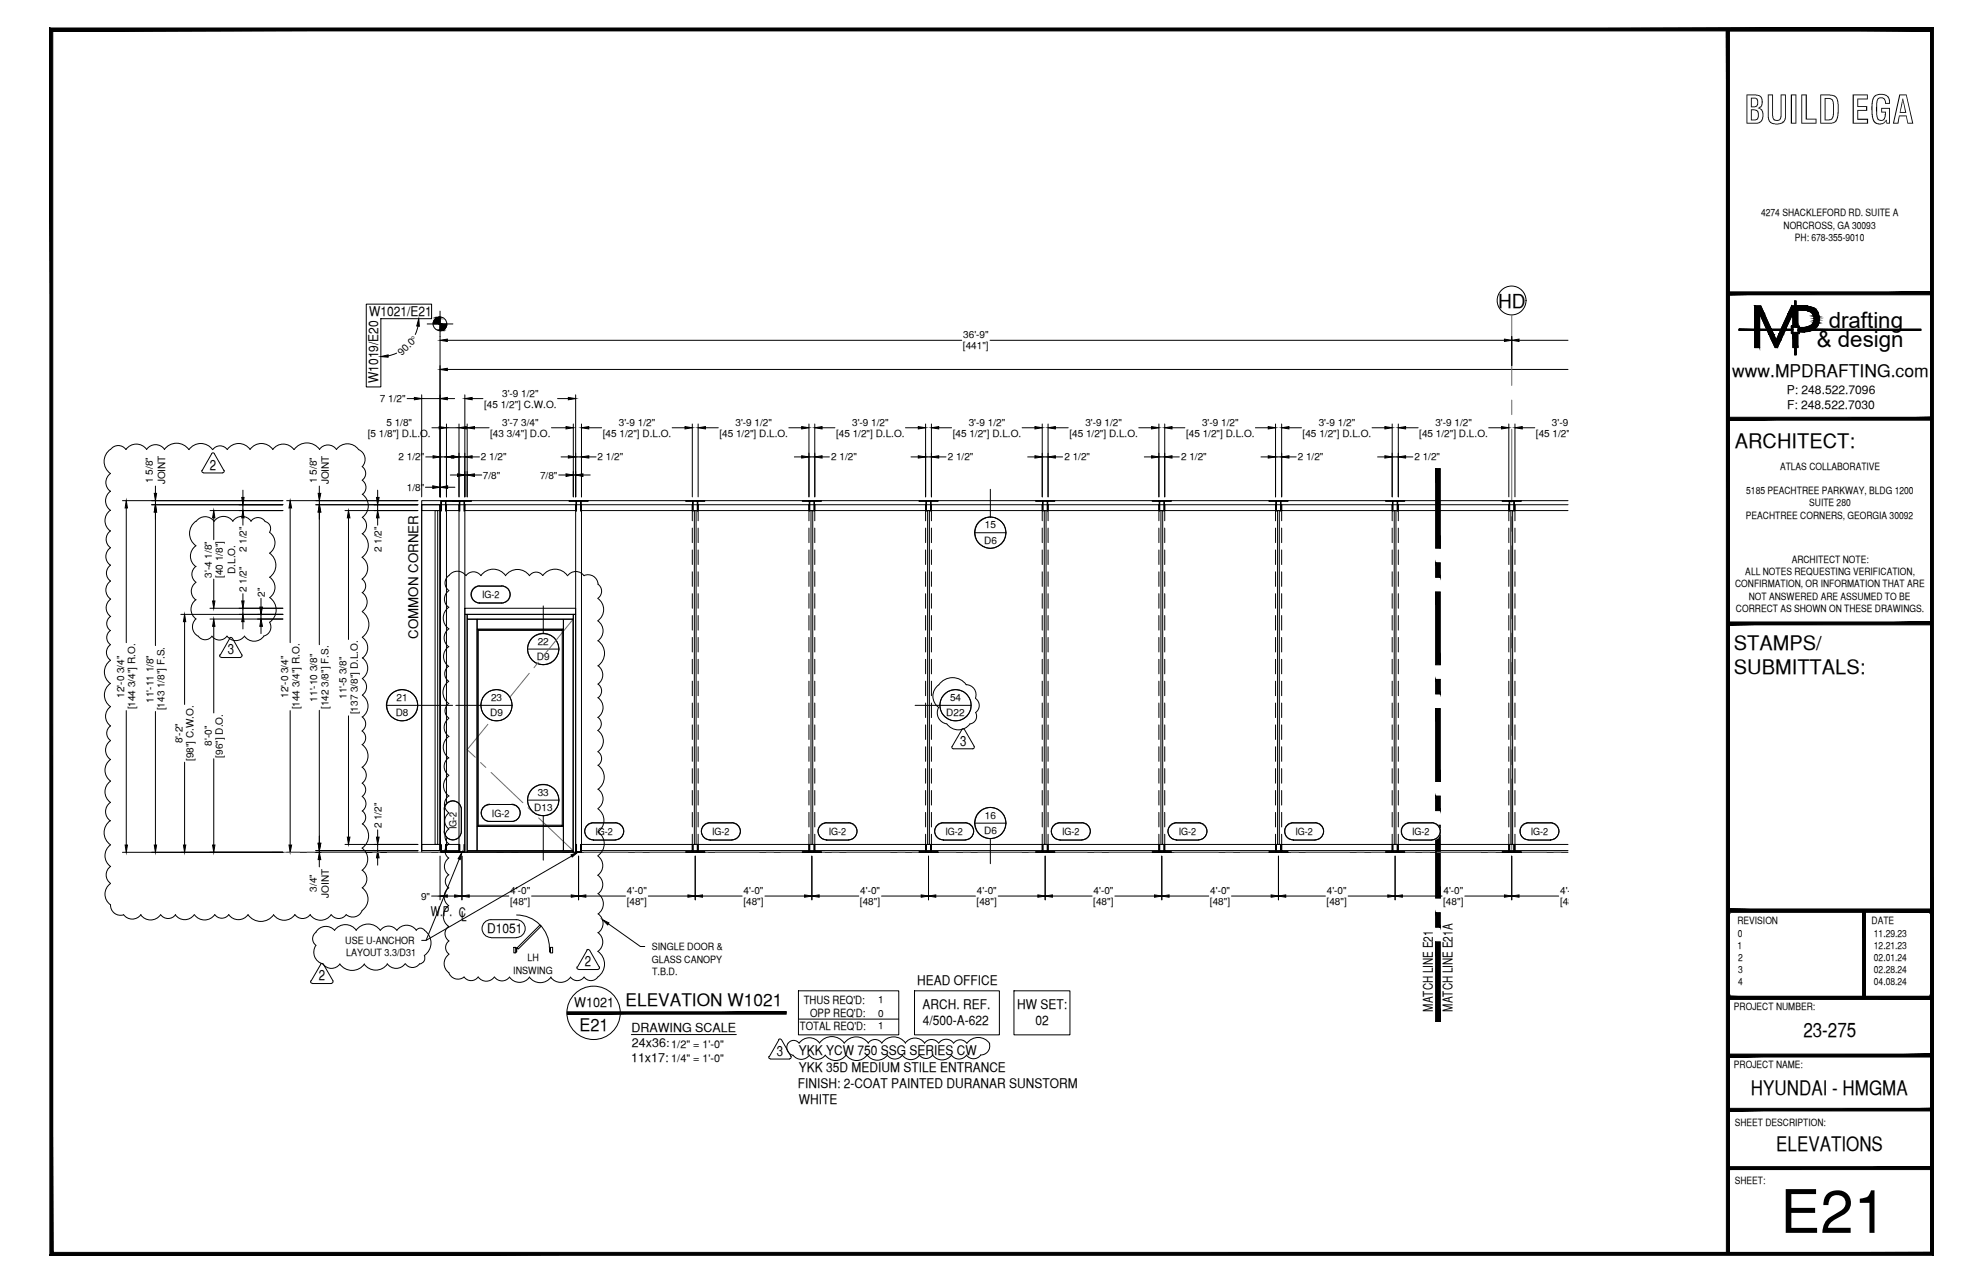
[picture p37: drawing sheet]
<svg xmlns="http://www.w3.org/2000/svg" width="432mm" height="279mm" viewBox="0 0 432 279" stroke-linecap="round" stroke-linejoin="round" font-family="sans-serif">
<defs><g id="words">
<text font-size="13.1" x="387.7" y="268.5">E21</text>
<text font-size="8.5" x="379.8" y="26.9">BUILD EGA</text>
<g font-size="4.9">
<text x="398.2" y="71.5">drafting</text>
<text x="395.6" y="75.5">&amp; design</text>
</g>
<g font-size="4.4">
<text x="377.8" y="97.5">ARCHITECT:</text>
<text x="377.6" y="141.5">STAMPS/</text>
<text x="377.6" y="146.9">SUBMITTALS:</text>
<text x="392.7" y="225.8">23-275</text>
<text x="381.3" y="238.5">HYUNDAI - HMGMA</text>
<text x="386.8" y="250.7">ELEVATIONS</text>
</g>
<text font-size="4.2" x="326.2" y="67">HD</text>
<g font-size="3.8">
<text x="377.2" y="82">www.MPDRAFTING.com</text>
<text x="136.2" y="219">ELEVATION W1021</text>
<text x="126.2" y="224.5">E21</text>
</g>
<g font-size="3.1">
<text x="45.7" y="102.3">2</text>
<text x="49.6" y="142.5">3</text>
<text x="209" y="162.4">3</text>
<text x="69.4" y="213.5">2</text>
<text x="127.4" y="210.4">2</text>
<text x="169.2" y="229.9">3</text>
</g>
<g font-size="2.9">
<text x="80.4" y="68.8">W1021/E21</text>
<text x="82.4" y="83.4" transform="rotate(-90 82.4 83.4)">W1019/E20</text>
<text x="91.1" y="139.1" transform="rotate(-90 91.1 139.1)">COMMON CORNER</text>
<text x="93.8" y="199.6">W.P. C</text>
<text x="100.4" y="200.7">L</text>
<text x="106.1" y="203.3">D1051</text>
<text x="199.7" y="214.6">HEAD OFFICE</text>
<text x="125" y="219.2">W1021</text>
<text x="200.9" y="219.8">ARCH. REF.</text>
<text x="221.5" y="219.8">HW SET:</text>
<text x="312" y="220.3" transform="rotate(-90 312 220.3)">MATCH LINE E21</text>
<text x="316.3" y="220.3" transform="rotate(-90 316.3 220.3)">MATCH LINE E21A</text>
<text x="201" y="223.3">4/500-A-622</text>
<text x="225.5" y="223.3">02</text>
<text x="173.9" y="229.8">YKK YCW 750 SSG SERIES CW</text>
<text x="173.9" y="233.4">YKK 35D MEDIUM STILE ENTRANCE</text>
<text x="173.7" y="237">FINISH: 2-COAT PAINTED DURANAR SUNSTORM</text>
<text x="173.9" y="240.5">WHITE</text>
</g>
<g font-size="2.7">
<text x="137.5" y="224.7">DRAWING SCALE</text>
<text x="137.4" y="231.3">11x17:</text>
<text x="137.6" y="228">24x36:</text>
</g>
<g font-size="2.6">
<text x="389.1" y="85.8">P: 248.522.7096</text>
<text x="389.1" y="89">F: 248.522.7030</text>
</g>
<g font-size="2.5">
<text x="175" y="218.6">THUS REQ'D:</text>
<text x="176.4" y="221.5">OPP REQ'D:</text>
<text x="174.2" y="224.3">TOTAL REQ'D:</text>
</g>
<g font-size="2.4">
<text x="146.2" y="228.2">1/2&quot; = 1'-0&quot;</text>
<text x="146.2" y="231.3">1/4&quot; = 1'-0&quot;</text>
</g>
<g font-size="2.2">
<text x="383.5" y="47.1">4274 SHACKLEFORD RD. SUITE A</text>
<text x="388.4" y="49.8">NORCROSS, GA 30093</text>
<text x="390.8" y="52.5">PH: 678-355-9010</text>
<text x="87.5" y="77.6" transform="rotate(-45 87.5 77.6)">90.0°</text>
<text x="209.7" y="76.1">[441&quot;]</text>
<text x="209.7" y="73.7">36'-9&quot;</text>
<text x="82.7" y="87.6">7 1/2&quot;</text>
<text x="105.4" y="88.8">[45 1/2&quot;] C.W.O.</text>
<text x="109.3" y="86.4">3'-9 1/2&quot;</text>
<text x="80.1" y="95.1">[5 1/8&quot;] D.L.O.</text>
<text x="84.1" y="92.7">5 1/8&quot;</text>
<text x="106.7" y="95.1">[43 3/4&quot;] D.O.</text>
<text x="109.3" y="92.7">3'-7 3/4&quot;</text>
<text x="131.3" y="95.1">[45 1/2&quot;] D.L.O.</text>
<text x="134.7" y="92.7">3'-9 1/2&quot;</text>
<text x="156.7" y="95.1">[45 1/2&quot;] D.L.O.</text>
<text x="160.1" y="92.7">3'-9 1/2&quot;</text>
<text x="182.1" y="95.1">[45 1/2&quot;] D.L.O.</text>
<text x="185.5" y="92.7">3'-9 1/2&quot;</text>
<text x="207.5" y="95.1">[45 1/2&quot;] D.L.O.</text>
<text x="210.9" y="92.7">3'-9 1/2&quot;</text>
<text x="232.9" y="95.1">[45 1/2&quot;] D.L.O.</text>
<text x="236.3" y="92.7">3'-9 1/2&quot;</text>
<text x="258.3" y="95.1">[45 1/2&quot;] D.L.O.</text>
<text x="261.7" y="92.7">3'-9 1/2&quot;</text>
<text x="283.7" y="95.1">[45 1/2&quot;] D.L.O.</text>
<text x="287.1" y="92.7">3'-9 1/2&quot;</text>
<text x="309.1" y="95.1">[45 1/2&quot;] D.L.O.</text>
<text x="312.5" y="92.7">3'-9 1/2&quot;</text>
<text x="334.5" y="95.1">[45 1/2&quot;] D.L.O.</text>
<text x="337.9" y="92.7">3'-9 1/2&quot;</text>
<text x="86.8" y="100.3">2 1/2&quot;</text>
<text x="104.7" y="100.3">2 1/2&quot;</text>
<text x="130.1" y="100.3">2 1/2&quot;</text>
<text x="181" y="100.3">2 1/2&quot;</text>
<text x="206.4" y="100.3">2 1/2&quot;</text>
<text x="231.8" y="100.3">2 1/2&quot;</text>
<text x="257.2" y="100.3">2 1/2&quot;</text>
<text x="282.6" y="100.3">2 1/2&quot;</text>
<text x="308" y="100.3">2 1/2&quot;</text>
<text x="33.3" y="105.2" transform="rotate(-90 33.3 105.2)">1 5/8&quot;</text>
<text x="35.9" y="105.5" transform="rotate(-90 35.9 105.5)">JOINT</text>
<text x="69" y="105.2" transform="rotate(-90 69 105.2)">1 5/8&quot;</text>
<text x="71.6" y="105.5" transform="rotate(-90 71.6 105.5)">JOINT</text>
<text x="88.6" y="106.9">1/8&quot;</text>
<text x="105.2" y="104.3">7/8&quot;</text>
<text x="117.6" y="104.3">7/8&quot;</text>
<text x="380.2" y="107.6">5185 PEACHTREE PARKWAY, BLDG 1200</text>
<text x="387.6" y="102.3">ATLAS COLLABORATIVE</text>
<text x="380.2" y="113">PEACHTREE CORNERS, GEORGIA 30092</text>
<text x="394" y="110.3">SUITE 280</text>
<text x="214.3" y="118.4">D6</text>
<text x="214.4" y="115.1">15</text>
<text x="46.1" y="125.8" transform="rotate(-90 46.1 125.8)">3'-4 1/8&quot;</text>
<text x="48.5" y="125.9" transform="rotate(-90 48.5 125.9)">[40 1/8&quot;]</text>
<text x="51.2" y="125" transform="rotate(-90 51.2 125)">D.L.O.</text>
<text x="53.7" y="120.3" transform="rotate(-90 53.7 120.3)">2 1/2&quot;</text>
<text x="83.1" y="120.3" transform="rotate(-90 83.1 120.3)">2 1/2&quot;</text>
<text x="380" y="125.2">ALL NOTES REQUESTING VERIFICATION,</text>
<text x="390.1" y="122.6">ARCHITECT NOTE:</text>
<text x="53.7" y="129" transform="rotate(-90 53.7 129)">2 1/2&quot;</text>
<text x="57.7" y="130" transform="rotate(-90 57.7 130)">2&quot;</text>
<text x="105" y="130.2">IG-2</text>
<text x="377.8" y="127.9">CONFIRMATION, OR INFORMATION THAT ARE</text>
<text x="380.8" y="130.6">NOT ANSWERED ARE ASSUMED TO BE</text>
<text x="378" y="133.2">CORRECT AS SHOWN ON THESE DRAWINGS.</text>
<text x="116.9" y="143.7">D9</text>
<text x="117.1" y="140.4">22</text>
<text x="27.1" y="152" transform="rotate(-90 27.1 152)">12'-0 3/4&quot;</text>
<text x="29.5" y="154.5" transform="rotate(-90 29.5 154.5)">[144 3/4&quot;] R.O.</text>
<text x="33.4" y="153" transform="rotate(-90 33.4 153)">11'-11 1/8&quot;</text>
<text x="35.8" y="154.7" transform="rotate(-90 35.8 154.7)">[143 1/8&quot;] F.S.</text>
<text x="62.7" y="152" transform="rotate(-90 62.7 152)">12'-0 3/4&quot;</text>
<text x="65.2" y="154.5" transform="rotate(-90 65.2 154.5)">[144 3/4&quot;] R.O.</text>
<text x="69.1" y="152.8" transform="rotate(-90 69.1 152.8)">11'-10 3/8&quot;</text>
<text x="71.6" y="154.4" transform="rotate(-90 71.6 154.4)">[142 3/8&quot;] F.S.</text>
<text x="75.4" y="152.2" transform="rotate(-90 75.4 152.2)">11'-5 3/8&quot;</text>
<text x="77.9" y="155.6" transform="rotate(-90 77.9 155.6)">[137 3/8&quot;] D.L.O.</text>
<text x="86.2" y="156">D8</text>
<text x="86.4" y="152.7">21</text>
<text x="106.7" y="156">D9</text>
<text x="106.9" y="152.7">23</text>
<text x="206.1" y="156">D22</text>
<text x="206.9" y="152.7">54</text>
<text x="39.8" y="161.9" transform="rotate(-90 39.8 161.9)">8'-2&quot;</text>
<text x="42.2" y="165.7" transform="rotate(-90 42.2 165.7)">[98&quot;] C.W.O.</text>
<text x="46.1" y="162.4" transform="rotate(-90 46.1 162.4)">8'-0&quot;</text>
<text x="48.5" y="165" transform="rotate(-90 48.5 165)">[96&quot;] D.O.</text>
<text x="117.1" y="173.3">33</text>
<text x="107.1" y="177.9">IG-2</text>
<text x="116.3" y="176.6">D13</text>
<text x="214.4" y="178.3">16</text>
<text x="83.1" y="180.4" transform="rotate(-90 83.1 180.4)">2 1/2&quot;</text>
<text x="99.4" y="180.6" transform="rotate(-90 99.4 180.6)">IG-2</text>
<text x="129.7" y="181.9">IG-2</text>
<text x="155.1" y="181.9">IG-2</text>
<text x="180.5" y="181.9">IG-2</text>
<text x="205.9" y="181.9">IG-2</text>
<text x="214.3" y="181.6">D6</text>
<text x="231.3" y="181.9">IG-2</text>
<text x="256.7" y="181.9">IG-2</text>
<text x="282.1" y="181.9">IG-2</text>
<text x="307.5" y="181.9">IG-2</text>
<text x="333.3" y="181.9">IG-2</text>
<text x="69" y="194.2" transform="rotate(-90 69 194.2)">3/4&quot;</text>
<text x="71.6" y="195.5" transform="rotate(-90 71.6 195.5)">JOINT</text>
<text x="91.7" y="195.9">9&quot;</text>
<text x="111.1" y="197.1">[48&quot;]</text>
<text x="111.1" y="194.7">4'-0&quot;</text>
<text x="136.5" y="197.1">[48&quot;]</text>
<text x="136.5" y="194.7">4'-0&quot;</text>
<text x="161.9" y="197.1">[48&quot;]</text>
<text x="161.9" y="194.7">4'-0&quot;</text>
<text x="187.3" y="197.1">[48&quot;]</text>
<text x="187.3" y="194.7">4'-0&quot;</text>
<text x="212.7" y="197.1">[48&quot;]</text>
<text x="212.7" y="194.7">4'-0&quot;</text>
<text x="238.1" y="197.1">[48&quot;]</text>
<text x="238.1" y="194.7">4'-0&quot;</text>
<text x="263.5" y="197.1">[48&quot;]</text>
<text x="263.5" y="194.7">4'-0&quot;</text>
<text x="288.9" y="197.1">[48&quot;]</text>
<text x="288.9" y="194.7">4'-0&quot;</text>
<text x="314.3" y="197.1">[48&quot;]</text>
<text x="314.3" y="194.7">4'-0&quot;</text>
<text x="339.7" y="194.7">4'-0&quot;</text>
<text x="339.7" y="197.1">[48&quot;]</text>
<text x="378.3" y="201.3">REVISION</text>
<text x="378.4" y="204">0</text>
<text x="407.5" y="201.3">DATE</text>
<text x="408" y="204">11.29.23</text>
<text x="75.2" y="205.5">USE U-ANCHOR</text>
<text x="75.4" y="208.2">LAYOUT 3.3/D31</text>
<text x="114.9" y="209.4">LH</text>
<text x="141.9" y="206.9">SINGLE DOOR &amp;</text>
<text x="141.9" y="209.6">GLASS CANOPY</text>
<text x="378.3" y="206.6">1</text>
<text x="378.5" y="209.2">2</text>
<text x="408" y="206.6">12.21.23</text>
<text x="408" y="209.2">02.01.24</text>
<text x="111.8" y="212">INSWING</text>
<text x="142" y="212.3">T.B.D.</text>
<text x="378.5" y="211.9">3</text>
<text x="378.5" y="214.5">4</text>
<text x="408" y="211.9">02.28.24</text>
<text x="408" y="214.5">04.08.24</text>
<text x="191.2" y="218.5">1</text>
<text x="191.2" y="221.4">0</text>
<text x="377.6" y="219.9">PROJECT NUMBER:</text>
<text x="191.2" y="224.2">1</text>
<text x="377.6" y="232.5">PROJECT NAME:</text>
<text x="377.8" y="245.2">SHEET DESCRIPTION:</text>
<text x="377.8" y="257.9">SHEET:</text>
</g>
</g></defs>
<!-- layer: SYMBOLS -->
<g fill="#000" stroke="#000" stroke-width=".22">
<path d="M82.9 77.7l1.6-.4v.5zM91.2 69.4l.1 1.7-.6-.1zM95.6 69.1l.2-.1zM95.8 71.9h.5z"/>
<path d="M95.6 69.1l.2 .1zM95.3 69.2h.5z"/>
<path d="M95.3 69.2h.5zM95.1 69.2h.7z"/>
<path d="M95.1 69.2l.7 .2v-.2zM95.1 69.2l.7 .2h-.9z"/>
<path d="M94.9 69.4l.9 .2v-.2zM94.7 69.6l.2-.2 .9 .2z"/>
<path d="M94.7 69.6l1.1 .2v-.2zM94.7 69.6l1.1 .2h-1.2z"/>
<path d="M94.6 69.8l1.2 .2v-.2zM94.6 69.8l1.2 .2h-1.4z"/>
<path d="M94.4 70l1.4 .3v-.3zM94.4 70l1.4 .3h-1.4z"/>
<path d="M94.4 70.3l1.4 .2v-.2zM94.4 70.3l1.4 .2h-1.4z"/>
<path d="M95.8 72h.3zM95.8 71.9l.3 .1z"/>
<path d="M95.8 71.8l.5 .1 .3-.1zM95.8 71.8l.5 .1h-.5z"/>
<path d="M95.8 71.7l.8 .1 .2-.1zM95.8 71.7l.8 .1h-.8z"/>
<path d="M95.8 71.5l1 .2 .2-.2zM95.8 71.5l1 .2h-1z"/>
<path d="M95.8 71.3l1.2 .2 .1-.2zM95.8 71.3l1.2 .2h-1.2z"/>
<path d="M95.8 71.1l1.3 .2 .1-.2zM95.8 71.1l1.3 .2h-1.3z"/>
<path d="M95.8 70.5l1.5 .3v-.3zM95.8 70.5l1.5 .3h-1.5z"/>
<path d="M95.8 70.8l1.4 .3 .1-.3zM95.8 70.8l1.4 .3h-1.4z"/>
<path d="M123.5 220.3v.6l47.7-.6zM123.5 220.9l47.7-.6v.6z"/>
</g>
<g fill="none" stroke="#000" stroke-width=".22">
<path d="M86.4 76.9l-1.9 .6M91 71l-.6 1.8M93 70.5h5.6M95.8 67.8v5.5M212.3 116h6.8M215.6 106.6v6M103.1 128.3l1-.7h5.1a1.84 1.84 0 0 1 1.9 1.9 1.84 1.84 0 0 1-1.9 1.8h-4.7a1.84 1.84 0 0 1-1.7-1.1 1.84 1.84 0 0 1 .3-1.9zM104.4 127.6a1.87 1.87 0 0 0-1.8 1.8 1.87 1.87 0 0 0 1.8 1.9M104.5 127.6h4.7M109.2 127.6a1.87 1.87 0 0 1 1.9 1.8 1.87 1.87 0 0 1-1.9 1.9h-4.7M118.3 132v6M84.2 153.6h14.4"/>
<path d="M99.3 153.6h12.2M114.9 141.4h6.8M199.3 153.6h12.2M96.7 176.2a1.87 1.87 0 0 1 1.9-1.8 1.87 1.87 0 0 1 1.9 1.8v4.8M96.8 176.3v4.7M97.4 174.9a1.86 1.86 0 0 1 2-.3 1.86 1.86 0 0 1 1.1 1.7v4.7a1.84 1.84 0 0 1-1.9 1.9 1.84 1.84 0 0 1-1.8-1.9v-5zM105.2 175.9l.5-.4 1-.3h4.7a1.84 1.84 0 0 1 1.9 1.8 1.84 1.84 0 0 1-1.9 1.9h-4.7a1.81 1.81 0 0 1-1.7-1 1.81 1.81 0 0 1 .2-2zM106.6 175.1a1.87 1.87 0 0 0-1.8 1.9 1.87 1.87 0 0 0 1.8 1.9M106.7 175.2h4.7M111.4 175.1a1.87 1.87 0 0 1 1.9 1.9 1.87 1.87 0 0 1-1.9 1.9h-4.7M114.9 174.2h6.8M118.3 177.7v9.6"/>
<path d="M127.8 179.9l.5-.4 .9-.3h4.8a1.87 1.87 0 0 1 1.8 1.9 1.87 1.87 0 0 1-1.8 1.8h-4.8a1.87 1.87 0 0 1-1.7-1 1.87 1.87 0 0 1 .3-2zM129.2 179.1a1.87 1.87 0 0 0-1.9 1.9 1.87 1.87 0 0 0 1.9 1.9M129.2 179.2h4.8M134 179.1a1.87 1.87 0 0 1 1.8 1.9 1.87 1.87 0 0 1-1.8 1.9M153.2 179.9l.5-.4 .9-.3h4.8a1.87 1.87 0 0 1 1.8 1.9 1.87 1.87 0 0 1-1.8 1.8h-4.8a1.87 1.87 0 0 1-1.7-1 1.87 1.87 0 0 1 .3-2zM154.6 179.1a1.87 1.87 0 0 0-1.9 1.9 1.87 1.87 0 0 0 1.9 1.9M154.6 179.2h4.8M159.4 179.1a1.87 1.87 0 0 1 1.8 1.9 1.87 1.87 0 0 1-1.8 1.9M178.6 179.9l.5-.4 .9-.3h4.8a1.87 1.87 0 0 1 1.8 1.9 1.87 1.87 0 0 1-1.8 1.8h-4.8a1.87 1.87 0 0 1-1.7-1 1.87 1.87 0 0 1 .3-2zM180 179.1a1.87 1.87 0 0 0-1.9 1.9 1.87 1.87 0 0 0 1.9 1.9M180 179.2h4.8M184.8 179.1a1.87 1.87 0 0 1 1.8 1.9 1.87 1.87 0 0 1-1.8 1.9"/>
<path d="M204 179.9l.5-.4 .9-.3h4.8a1.87 1.87 0 0 1 1.8 1.9 1.87 1.87 0 0 1-1.8 1.8h-4.8a1.87 1.87 0 0 1-1.7-1 1.87 1.87 0 0 1 .3-2zM205.4 179.1a1.87 1.87 0 0 0-1.9 1.9 1.87 1.87 0 0 0 1.9 1.9M205.4 179.2h4.8M210.2 179.1a1.87 1.87 0 0 1 1.8 1.9 1.87 1.87 0 0 1-1.8 1.9M212.3 179.3h6.8M229.4 179.9l.5-.4 .9-.3h4.8a1.87 1.87 0 0 1 1.8 1.9 1.87 1.87 0 0 1-1.8 1.8h-4.8a1.87 1.87 0 0 1-1.7-1 1.87 1.87 0 0 1 .3-2zM230.8 179.1a1.87 1.87 0 0 0-1.9 1.9 1.87 1.87 0 0 0 1.9 1.9M230.8 179.2h4.8M235.6 179.1a1.87 1.87 0 0 1 1.8 1.9 1.87 1.87 0 0 1-1.8 1.9M254.8 179.9l.5-.4 .9-.3h4.8a1.87 1.87 0 0 1 1.8 1.9 1.87 1.87 0 0 1-1.8 1.8h-4.8a1.87 1.87 0 0 1-1.7-1 1.87 1.87 0 0 1 .3-2zM256.2 179.1a1.87 1.87 0 0 0-1.9 1.9 1.87 1.87 0 0 0 1.9 1.9M256.2 179.2h4.8"/>
<path d="M261 179.1a1.87 1.87 0 0 1 1.8 1.9 1.87 1.87 0 0 1-1.8 1.9M280.2 179.9l.5-.4 .9-.3h4.8a1.87 1.87 0 0 1 1.8 1.9 1.87 1.87 0 0 1-1.8 1.8h-4.8a1.87 1.87 0 0 1-1.7-1 1.87 1.87 0 0 1 .3-2zM281.6 179.1a1.87 1.87 0 0 0-1.9 1.9 1.87 1.87 0 0 0 1.9 1.9M281.6 179.2h4.8M286.4 179.1a1.87 1.87 0 0 1 1.8 1.9 1.87 1.87 0 0 1-1.8 1.9M305.6 179.9l.5-.4 .9-.3h4.8a1.87 1.87 0 0 1 1.8 1.9 1.87 1.87 0 0 1-1.8 1.8h-4.8a1.87 1.87 0 0 1-1.7-1 1.87 1.87 0 0 1 .3-2zM307 179.1a1.87 1.87 0 0 0-1.9 1.9 1.87 1.87 0 0 0 1.9 1.9M307 179.2h4.8M311.8 179.1a1.87 1.87 0 0 1 1.8 1.9 1.87 1.87 0 0 1-1.8 1.9M331.4 179.9l.5-.4 1-.3h4.7a1.87 1.87 0 0 1 1.9 1.9 1.87 1.87 0 0 1-1.9 1.8h-4.7a1.87 1.87 0 0 1-1.7-1 1.87 1.87 0 0 1 .2-2zM332.8 179.1a1.87 1.87 0 0 0-1.8 1.9 1.87 1.87 0 0 0 1.8 1.9M332.9 179.2h4.7"/>
<path d="M337.6 179.1a1.87 1.87 0 0 1 1.9 1.9 1.87 1.87 0 0 1-1.9 1.9M96.7 181a1.87 1.87 0 0 0 1.9 1.9 1.87 1.87 0 0 0 1.9-1.9M129.2 182.9h4.8M154.6 182.9h4.8M180 182.9h4.8M205.4 182.9h4.8M215.6 182.6v5.5M230.8 182.9h4.8M256.2 182.9h4.8M281.6 182.9h4.8M307 182.9h4.8M332.9 182.9h4.7"/>
<path d="M173.9 215.8h21.8v9.6h-21.8zM173.9 221.9h21.8"/>
<circle cx="95.8" cy="70.5" r="1.49"/>
<circle cx="215.6" cy="116" r="3.4"/>
<circle cx="215.7" cy="116" r="3.4"/>
<circle cx="87.5" cy="153.6" r="3.4"/>
<circle cx="87.6" cy="153.6" r="3.4"/>
<circle cx="108.1" cy="153.6" r="3.4"/>
<circle cx="118.3" cy="141.3" r="3.4"/>
<circle cx="118.3" cy="141.4" r="3.4"/>
<circle cx="208.1" cy="153.6" r="3.4"/>
<circle cx="118.3" cy="174.2" r="3.4"/>
<circle cx="118.3" cy="174.3" r="3.4"/>
<circle cx="215.6" cy="179.2" r="3.4"/>
<circle cx="215.7" cy="179.2" r="3.4"/>
<circle cx="129.3" cy="220.6" r="5.8"/>
</g>
<!-- layer: MEDIUM_2 -->
<g fill="none" stroke="#000" stroke-width=".22">
<path d="M79.8 66.2h14.2v3.2h-11.1v14.9h-3.1zM101.2 133.8h.5v51.8h-.5zM101.7 133.8h23.1v1h-23.1zM101.7 134.9h2.2v50.3h-2.2zM103.9 134.9h18.8v2.1h-18.8zM103.9 137h.2v43h-.2zM104.1 137h18.3v.3h-18.3zM122.4 137h.3v43h-.3zM122.7 134.9h2.1v50.3h-2.1zM124.8 133.8h.5v51.8h-.5zM103.9 180h18.8v5.2h-18.8zM104.1 179.7h18.3v.3h-18.3z"/>
<path d="M101.7 185.4h23.1v.2h-23.1zM112.5 199.3a7.1 7.1 0 0 1 7.1 7.1M111.9 206.3h.4v1.2h-.4zM112.3 206.4h.2v.9h-.2zM117.6 201.4l.3 .3-5.1 5-.2-.3zM119.7 206.4h.1v.9h-.1zM119.8 206.3h.5v1.2h-.5zM137.5 225.3h22.8M312.6 222.4h1"/>
</g>
<!-- layer: NOTES -->
<path d="M100 187.1l-7.2 17.7h-1M124.5 186.4l-31.7 18.4M106.9 204.2h5.6M112.4 200.3a1.94 1.94 0 0 1 2 1.9 1.94 1.94 0 0 1-2 2M112.5 200.3h-5.6a1.94 1.94 0 0 0-1.9 1.9 1.94 1.94 0 0 0 1.9 2M132.5 201.2l6.9 4.9h1M199.1 215.8h18.5v9.6h-18.5zM220.8 215.8h12.2v9.6h-12.2z" fill="none" stroke="#000" stroke-width=".22"/>
<!-- layer: MEDIUM_2 -->
<g fill="#000" stroke="#000" stroke-width=".22">
<path d="M312.6 102l1 17.4v-17.4zM312.6 102l1 17.4h-1z"/>
<path d="M312.6 122.6l1 3.1v-3.1zM312.6 122.6l1 3.1h-1z"/>
<path d="M312.6 128.9l1 15.9v-15.9zM312.6 128.9l1 15.9h-1z"/>
<path d="M312.6 148l1 3.1v-3.1zM312.6 148l1 3.1h-1z"/>
<path d="M312.6 154.3l1 15.9v-15.9zM312.6 154.3l1 15.9h-1z"/>
<path d="M312.6 173.4l1 3.1v-3.1zM312.6 173.4l1 3.1h-1z"/>
<path d="M312.6 179.7l1 15.9v-15.9zM312.6 179.7l1 15.9h-1z"/>
<path d="M312.6 198.8l1 3.1v-3.1zM312.6 198.8l1 3.1h-1z"/>
<path d="M312.6 205.1l1 17.3v-17.3zM312.6 205.1l1 17.3h-1z"/>
</g>
<!-- layer: ROUGH OPENING -->
<path d="M341.4 109h-249.6v76.6h249.6" fill="none" stroke="#000" stroke-width=".22"/>
<!-- layer: DIM -->
<g fill="none" stroke="#000" stroke-width=".22">
<path d="M95.8 73.3v34.9M97.4 74.1h112M215.6 74.1h112M329.2 73.3v6.3M330.8 74.1h10.6M88.6 86.8h1.6M91.8 86v22.2M91.8 86.8h4M92.7 99.5h1.6M94 93.2h1.6M95.9 98.7v9.5M95.9 99.5h2.5"/>
<path d="M97.2 93.2h2.7M97.2 92.3v15.9M97.4 80.5h244M97.4 86.8h1.6M98.8 99.5h2.4M99.9 92.3v15.9M101.2 86v22.2M101.5 93.2h1.6M101.7 92.3v15.9M102.8 99.5h1.6M102.8 86.8h2.4M103.3 93.2h3.2"/>
<path d="M120.1 93.2h3.2M121.4 86.8h2.4M122.2 99.5h1.6M124.8 92.3v15.9M125.3 99.5h1.3M125.3 86v22.2M126.6 92.3v15.9M128.2 93.2h2.8M128.2 99.5h1.6M146.4 93.2h2.8M150.7 92.3v15.9M152 92.3v15.9"/>
<path d="M153.6 93.2h2.8M171.8 93.2h2.8M173 99.5h1.6M176.1 99.5h1.3M176.1 92.3v15.9M177.4 92.3v15.9M179 93.2h2.8M179 99.5h1.6M197.2 93.2h2.8M198.4 99.5h1.6M201.5 99.5h1.3M201.5 92.3v15.9"/>
<path d="M202.8 92.3v15.9M204.4 93.2h2.8M204.4 99.5h1.6M222.6 93.2h2.8M223.8 99.5h1.6M226.9 99.5h1.3M226.9 92.3v15.9M228.2 92.3v15.9M229.8 93.2h2.8M229.8 99.5h1.6M248 93.2h2.8M249.2 99.5h1.6"/>
<path d="M252.3 99.5h1.3M252.3 92.3v15.9M253.6 92.3v15.9M255.2 93.2h2.8M255.2 99.5h1.6M273.4 93.2h2.8M274.6 99.5h1.6M277.7 99.5h1.4M277.7 92.3v15.9M279.1 92.3v15.9M280.7 93.2h2.7M280.7 99.5h1.6"/>
<path d="M298.8 93.2h2.8M300 99.5h1.6M303.1 99.5h1.4M303.1 92.3v15.9M304.5 92.3v15.9M306.1 93.2h2.7M306.1 99.5h1.6M324.2 93.2h2.8M328.5 92.3v15.9M329.9 92.3v15.9M331.5 93.2h2.7M26.7 109h34.9"/>
<path d="M27.5 110.6v29.4M33 109.9h28.6M33.8 105.9v1.5M33.8 109v.9M33.8 111.5v29.1M45.7 111.2h15.9M46.5 112.8v4.7M52.9 106.7v1.6M52.9 109.9v1.3M52.9 112.8v1.6M62.4 109h28.6M63.2 110.6v29.4"/>
<path d="M68.8 109.9h22.2M69.5 105.9v1.5M69.5 109v.9M69.5 111.5v28.9M75.1 111.2h15.9M75.9 112.8v26.5M82.2 106.7v1.6M82.2 109.9v1.3M82.2 112.8v1.6M92.6 106.1h1.6M95.8 106.1h.1M97.5 106.1h1.6"/>
<path d="M98 103.4h1.6M101.2 103.4h.5M103.3 103.4h1.6M121.7 103.4h1.6M124.8 103.4h.5M126.9 103.4h1.6M39.4 133.8h22.2M40.2 135.4v18M45.7 134.8h15.9M45.7 132.5h15.9M46.5 126.1v4.8M46.5 136.4v18.9"/>
<path d="M52.9 129.3v1.6M52.9 132.5v1.3M52.9 135.4v1.6M56.8 130.3v1.9M56.8 133.8v1M56.8 136.4v1.6M27.5 154.7v29.3M33.8 154.9v29.1M63.2 154.7v29.3M69.5 154.7v28.9M75.9 155.9v26.4M40.2 166v18"/>
<path d="M46.5 165.2v18.8M26.7 185.6h34.9M62.4 185.6h28.6M68.8 185.2h22.2M69.5 185.2v.4M69.5 187.2v1.6M75.1 183.9h15.9M82.2 180.7v1.6M82.2 183.9v1.3M82.2 186.8v1.6M94 195.1h1.8M95.8 186.4v9.6"/>
<path d="M97.4 195.1h1.6M100.6 186.4v9.6M102.2 195.1h8.6M115.8 195.1h8.6M126 186.4v9.6M127.6 195.1h8.6M141.2 195.1h8.6M151.4 186.4v9.6M153 195.1h8.6M166.6 195.1h8.6M176.8 186.4v9.6M178.4 195.1h8.6"/>
<path d="M192 195.1h8.6M202.2 186.4v9.6M203.8 195.1h8.6M217.4 195.1h8.6M227.6 186.4v9.6M229.2 195.1h8.6M242.8 195.1h8.6M253 186.4v9.6M254.6 195.1h8.6M268.2 195.1h8.6M278.4 186.4v9.6M280 195.1h8.6"/>
<path d="M293.6 195.1h8.6M303.8 186.4v9.6M305.4 195.1h8.6M319 195.1h8.6M329.2 186.4v9.6M330.8 195.1h8.6"/>
</g>
<g fill="#000" stroke="#000" stroke-width=".22">
<path d="M95.8 74.1l1.6-.2v.5zM327.6 73.9l1.6 .2-1.6 .3zM329.2 74.1l1.6-.2v.5zM90.2 86.6l1.6 .2-1.6 .3zM94.3 99.3l1.6 .2-1.6 .3zM95.6 92.9l1.6 .3-1.6 .2zM95.8 80.5l1.6-.3v.5zM95.8 86.8l1.6-.2v.5zM98.4 99.3l1.5 .2-1.5 .3zM97.2 99.5l1.6-.2v.5zM99.9 93.2l1.6-.3v.5zM101.2 99.5l1.6-.2v.5z"/>
<path d="M101.2 86.8l1.6-.2v.5zM101.7 93.2l1.6-.3v.5zM123.3 92.9l1.5 .3-1.5 .2zM123.8 99.3l1.5 .2-1.5 .3zM123.8 86.6l1.5 .2-1.5 .3zM126.6 99.5l1.6-.2v.5zM126.6 93.2l1.6-.3v.5zM149.2 92.9l1.5 .3-1.5 .2zM152 93.2l1.6-.3v.5zM174.6 99.3l1.5 .2-1.5 .3zM174.6 92.9l1.5 .3-1.5 .2zM177.4 99.5l1.6-.2v.5z"/>
<path d="M177.4 93.2l1.6-.3v.5zM200 99.3l1.5 .2-1.5 .3zM200 92.9l1.5 .3-1.5 .2zM202.8 99.5l1.6-.2v.5zM202.8 93.2l1.6-.3v.5zM225.4 92.9l1.5 .3-1.5 .2zM225.4 99.3l1.5 .2-1.5 .3zM228.2 99.5l1.6-.2v.5zM228.2 93.2l1.6-.3v.5zM250.8 92.9l1.5 .3-1.5 .2zM250.8 99.3l1.5 .2-1.5 .3zM253.6 99.5l1.6-.2v.5z"/>
<path d="M253.6 93.2l1.6-.3v.5zM276.2 92.9l1.5 .3-1.5 .2zM276.2 99.3l1.5 .2-1.5 .3zM279.1 99.5l1.6-.2v.5zM279.1 93.2l1.6-.3v.5zM301.6 92.9l1.5 .3-1.5 .2zM301.6 99.3l1.5 .2-1.5 .3zM304.5 99.5l1.6-.2v.5zM304.5 93.2l1.6-.3v.5zM327 92.9l1.5 .3-1.5 .2zM329.9 93.2l1.6-.3v.5zM27.5 109l.2 1.6h-.5z"/>
<path d="M33.8 109.9l.3 1.6h-.5zM33.6 107.4h.5l-.3 1.6zM46.5 111.2l.3 1.6h-.5zM52.6 108.3h.5l-.2 1.6zM52.9 111.2l.2 1.6h-.5zM63.2 109l.3 1.6h-.6zM69.5 109.9l.3 1.6h-.5zM69.3 107.4h.5l-.3 1.6zM75.9 111.2l.3 1.6h-.6zM82 108.3h.5l-.3 1.6zM82.2 111.2l.3 1.6h-.5zM94.2 105.8l1.6 .3-1.6 .3z"/>
<path d="M95.9 106.1l1.6-.3v.6zM99.6 103.2l1.6 .2-1.6 .4zM101.7 103.4l1.6-.2v.6zM123.3 103.2l1.5 .2-1.5 .4zM125.3 103.4l1.6-.2v.6zM40.2 133.8l.2 1.6h-.5zM46.5 134.8l.3 1.6h-.5zM46.3 130.9h.5l-.3 1.6zM52.9 133.8l.2 1.6h-.5zM52.6 130.9h.5l-.2 1.6zM56.8 134.8l.3 1.6h-.5zM56.6 132.2h.5l-.3 1.6z"/>
<path d="M27.2 184h.5l-.2 1.6zM33.6 184h.5l-.3 1.6zM39.9 184h.5l-.2 1.6zM46.3 184h.5l-.3 1.6zM62.9 184h.6l-.3 1.6zM69.3 183.6h.5l-.3 1.6zM69.5 185.6l.3 1.6h-.5zM75.6 182.3h.6l-.3 1.6zM82.2 185.2l.3 1.6h-.5zM82 182.3h.5l-.3 1.6zM95.8 195.1l1.6-.2v.5zM99 194.9l1.6 .2-1.6 .3z"/>
<path d="M100.6 195.1l1.6-.2v.5zM124.4 194.9l1.6 .2-1.6 .3zM126 195.1l1.6-.2v.5zM149.8 194.9l1.6 .2-1.6 .3zM151.4 195.1l1.6-.2v.5zM175.2 194.9l1.6 .2-1.6 .3zM176.8 195.1l1.6-.2v.5zM200.6 194.9l1.6 .2-1.6 .3zM202.2 195.1l1.6-.2v.5zM226 194.9l1.6 .2-1.6 .3zM227.6 195.1l1.6-.2v.5zM251.4 194.9l1.6 .2-1.6 .3z"/>
<path d="M253 195.1l1.6-.2v.5zM276.8 194.9l1.6 .2-1.6 .3zM278.4 195.1l1.6-.2v.5zM302.2 194.9l1.6 .2-1.6 .3zM303.8 195.1l1.6-.2v.5zM327.6 194.9l1.6 .2-1.6 .3zM329.2 195.1l1.6-.2v.5z"/>
</g>
<!-- layer: GRID LINES -->
<g fill="none" stroke="#6c6c6c" stroke-width=".22">
<path d="M329.2 68.6v15.3M329.2 87.1v3.2M329.2 93.5v15.8M329.2 112.5v3.2M329.2 118.9v15.8M329.2 137.9v3.2M329.2 144.3v15.8M329.2 163.3v3.2M329.2 169.7v15.3M59.2 185.6h6.1M66.9 185.6h1.6M70 185.6h9.6"/>
<path d="M81.2 185.6h1.5M84.3 185.6h9.6M95.4 185.6h1.6M98.6 185.6h9.5M109.7 185.6h1.6M112.9 185.6h9.5M124 185.6h1.6M127.2 185.6h9.5M138.3 185.6h1.6M141.5 185.6h9.5M152.6 185.6h1.6M155.8 185.6h9.5"/>
<path d="M166.9 185.6h1.6M170.1 185.6h9.5M181.2 185.6h1.6M184.3 185.6h9.6M195.5 185.6h1.5M198.6 185.6h9.6M209.7 185.6h1.6M212.9 185.6h9.5M224 185.6h1.6M227.2 185.6h9.5M238.3 185.6h1.6M241.5 185.6h9.5"/>
<path d="M252.6 185.6h1.6M255.8 185.6h9.5M266.9 185.6h1.6M270.1 185.6h9.5M281.2 185.6h1.6M284.4 185.6h9.5M295.5 185.6h1.6M298.6 185.6h9.6M309.8 185.6h1.5M312.9 185.6h9.6M324 185.6h1.6M327.2 185.6h9.5"/>
<path d="M338.3 185.6h1.6"/>
</g>
<circle cx="329.2" cy="65.4" r="3.1" fill="none" stroke="#000" stroke-width=".22"/>
<!-- layer: SYMBOLS -->
<g fill="none" stroke="#fff" stroke-width=".22">
<path d="M215.6 112.6l.9 .1M104.1 131.3h5.4h-5h4.7M109.2 127.6h-5.1h5.4M118.3 138l.9 .1M87.6 150.2l.9 .1M108.1 150.2l.9 .1M208.1 150.2l.9 .1M96.8 176v5.4v-5.1v4.7M106.3 178.9h5.5h-5.1h4.7M111.4 175.2l-5 .1h5.4M118.3 170.9h.9M134 179.2l-5.1 .1h5.4"/>
<path d="M159.4 179.2l-5.1 .1h5.4M184.8 179.2l-5.1 .1h5.4M210.2 179.2l-5.1 .1h5.4M215.6 175.8l.9 .2M235.6 179.2l-5.1 .1h5.4M261 179.2l-5.1 .1h5.4M286.4 179.2l-5.1 .1h5.4M311.8 179.2l-5.1 .1h5.4M332.9 179.2l5 .1h-5.4M100.5 181v-5v5.4M128.8 182.9h5.5h-5.1h4.8M154.2 182.9h5.5h-5.1h4.8"/>
<path d="M179.7 182.9h5.4h-5.1h4.8M205.1 182.9h5.4h-5.1h4.8M230.5 182.9h5.4h-5.1h4.8M255.9 182.9h5.4h-5.1h4.8M281.3 182.9h5.4h-5.1h4.8M306.7 182.9h5.4h-5.1h4.8M337.9 182.9h-5.4h5.1h-4.7"/>
</g>
<g fill="#fff" stroke="#fff" stroke-width=".22">
<path d="M332.5 179.3l6 .2-.6-.2zM331.9 179.5l.6-.2 6 .2zM331.9 179.5l7.1 .4-.5-.4zM331.4 179.9l.5-.4 7.1 .4zM331.4 179.9l7.9 .5-.3-.5zM331.4 179.9l7.9 .5h-8.2zM331.1 180.4l8.4 .6-.2-.6zM331.1 180.4l8.4 .6h-8.5zM331 181l8.3 .7 .2-.7zM331 181l8.3 .7h-8.2zM331.1 181.7l7.9 .5 .3-.5zM331.1 181.7l7.9 .5h-7.6zM331.4 182.2l7.1 .5 .5-.5zM331.4 182.2l7.1 .5h-6.6zM331.9 182.7l6 .2 .6-.2zM331.9 182.7l6 .2h-5.4z"/>
<path d="M100.2 175.4l.3 .6v5.4zM100.2 175.4v6.6l.3-.6zM99.8 174.9l.4 .5v6.6zM99.8 174.9v7.6l.4-.5zM99.3 174.6l.5 .3v7.6zM99.3 174.6v8.2l.5-.3zM98.6 174.4l.7 .2v8.2zM98.6 174.4v8.5l.7-.1zM98 174.6l.6-.2v8.5zM98 174.6v8.2l.6 .1zM97.4 174.9l.6-.3v8.2zM97.4 174.9v7.6l.6 .3zM97.4 174.9v7.6l-.4-7.1zM97 175.4v6.6l.4 .5zM97 175.4v6.6l-.2-6zM96.8 176v5.4l.2 .6z"/>
<path d="M214 118.9l.8 .4 .8 .1zM214 118.9l2.5 .4-.9 .1zM213.3 118.4l.7 .5 2.5 .4zM213.3 118.4l4.1 .5-.9 .4zM212.7 117.7l.6 .7 4.1 .5zM212.7 117.7l5.4 .7-.7 .5zM212.4 116.9l.3 .8 5.4 .7zM212.4 116.9l6.2 .8-.5 .7zM212.3 116l.1 .9 6.2 .8zM212.3 116l6.6 .9-.3 .8zM212.4 115.1l-.1 .9 6.6 .9zM212.4 115.1l6.7 .9-.2 .9zM212.7 114.3l-.3 .8 6.7 .9zM212.7 114.3l6.2 .8 .2 .9zM213.3 113.6l-.6 .7 6.2 .8zM213.3 113.6l5.3 .7 .3 .8zM213.3 113.6l5.3 .7-4.6-1.2zM214 113.1l4.1 .5 .5 .7zM214 113.1l4.1 .5-3.3-.9zM214.8 112.7l2.6 .4 .7 .5zM214.8 112.7l2.6 .4-1.8-.5zM215.6 112.6l.9 .1 .9 .4z"/>
<path d="M214 182.2l1.6 .4zM214 182.2l2.5 .3-.9 .1zM213.3 181.7l.7 .5 2.5 .3zM213.3 181.7l4.1 .5-.9 .3zM212.7 180.9l.6 .8 4.1 .5zM212.7 180.9l5.4 .8-.7 .5zM212.4 180.1l.3 .8 5.4 .8zM212.4 180.1l6.2 .8-.5 .8zM212.3 179.3l.1 .8 6.2 .8zM212.3 179.3l6.6 .8-.3 .8zM212.4 178.4l-.1 .9 6.6 .8zM212.4 178.4l6.7 .9-.2 .8zM212.7 177.5l-.3 .9 6.7 .9zM212.7 177.5l6.2 .9 .2 .9zM213.3 176.8l-.6 .7 6.2 .9zM213.3 176.8l5.3 .7 .3 .9zM213.3 176.8l5.3 .7-4.6-1.2zM214 176.3l4.1 .5 .5 .7zM214 176.3l4.1 .5-3.3-.8zM214.8 176l2.6 .3 .7 .5zM214.8 176l2.6 .3-1.8-.5zM215.6 175.8l1.8 .5z"/>
<path d="M85.9 156.5l.8 .4 .9 .1zM85.9 156.5l2.6 .4-.9 .1zM85.2 156l.7 .5 2.6 .4zM85.2 156l4.1 .5-.8 .4zM84.6 155.3l.6 .7 4.1 .5zM84.6 155.3l5.4 .7-.7 .5zM84.3 154.5l.3 .8 5.4 .7zM84.3 154.5l6.3 .8-.6 .7zM84.2 153.6l.1 .9 6.3 .8zM84.2 153.6l6.7 .9-.3 .8zM84.3 152.7l-.1 .9 6.7 .9zM84.3 152.7l6.7 .9-.1 .9zM84.6 151.9l-.3 .8 6.7 .9zM84.6 151.9l6.3 .8 .1 .9zM85.2 151.2l-.6 .7 6.3 .8zM85.2 151.2l5.4 .7 .3 .8zM85.2 151.2l5.4 .7-4.7-1.3zM85.9 150.6l4.1 .6 .6 .7zM85.9 150.6l4.1 .6-3.3-.9zM86.7 150.3l2.6 .3 .7 .6zM86.7 150.3l2.6 .3-1.7-.4zM87.6 150.2l1.7 .4z"/>
<path d="M206.4 156.5l.8 .4 .9 .1zM206.4 156.5l2.6 .4-.9 .1zM205.7 156l.7 .5 2.6 .4zM205.7 156l4.1 .5-.8 .4zM205.1 155.3l.6 .7 4.1 .5zM205.1 155.3l5.4 .7-.7 .5zM204.8 154.5l.3 .8 5.4 .7zM204.8 154.5l6.2 .8-.5 .7zM204.7 153.6l.1 .9 6.2 .8zM204.7 153.6l6.7 .9-.4 .8zM204.8 152.7l-.1 .9 6.7 .9zM204.8 152.7l6.7 .9-.1 .9zM205.1 151.9l-.3 .8 6.7 .9zM205.1 151.9l6.3 .8 .1 .9zM205.7 151.2l-.6 .7 6.3 .8zM205.7 151.2l5.3 .7 .4 .8zM205.7 151.2l5.3 .7-4.6-1.3zM206.4 150.6l4.1 .6 .5 .7zM206.4 150.6l4.1 .6-3.3-.9zM207.2 150.3l2.6 .3 .7 .6zM207.2 150.3l2.6 .3-1.7-.4zM208.1 150.2l1.7 .4z"/>
<path d="M128.3 179.5l.6-.2h5.4zM128.3 179.5h6.6l-.6-.2zM127.8 179.9l.5-.4h6.6zM127.8 179.9h7.6l-.5-.4zM127.8 179.9h7.6l-8 .5zM127.4 180.4h8.3l-.3-.5zM127.4 180.4h8.3l-8.4 .6zM127.3 181h8.5l-.1-.6zM127.3 181h8.5l-8.4 .7zM127.4 181.7h8.3l.1-.7zM127.4 181.7h8.3l-7.9 .5zM127.8 182.2h7.6l.3-.5zM127.8 182.2h7.6l-7.1 .5zM128.3 182.7h6.6l.5-.5zM128.3 182.7h6.6l-6.1 .2zM128.8 182.9h5.5l.6-.2z"/>
<path d="M103.6 127.9l.5-.3h5.4zM103.6 127.9h6.6l-.7-.3zM103.1 128.3l.5-.4h6.6zM103.1 128.3h7.6l-.5-.4zM103.1 128.3h7.6l-8 .5zM102.7 128.8h8.3l-.3-.5zM102.7 128.8h8.3l-8.4 .7zM102.6 129.5h8.5l-.1-.7zM102.6 129.5h8.5l-8.4 .6zM102.7 130.1h8.3l.1-.6zM102.7 130.1h8.3l-7.9 .6zM103.1 130.7h7.6l.3-.6zM103.1 130.7h7.6l-7.1 .4zM103.6 131.1h6.6l.5-.4zM103.6 131.1h6.6l-6.1 .2zM104.1 131.3h5.4l.7-.2z"/>
<path d="M116.6 144.3l1.7 .5zM116.6 144.3l2.6 .4-.9 .1zM115.9 143.8l.7 .5 2.6 .4zM115.9 143.8l4.1 .5-.8 .4zM115.4 143.1l.5 .7 4.1 .5zM115.4 143.1l5.3 .7-.7 .5zM115 142.2l.4 .9 5.3 .7zM115 142.2l6.2 .9-.5 .7zM114.9 141.4l.1 .8 6.2 .9zM114.9 141.4l6.7 .8-.4 .9zM115 140.5l-.1 .9 6.7 .8zM115 140.5l6.7 .9-.1 .8zM115.4 139.6l-.4 .9 6.7 .9zM115.4 139.6l6.2 .9 .1 .9zM115.9 138.9l-.5 .7 6.2 .9zM115.9 138.9l5.3 .7 .4 .9zM115.9 138.9l5.3 .7-4.6-1.2zM116.6 138.4l4.1 .5 .5 .7zM116.6 138.4l4.1 .5-3.3-.8zM117.4 138.1l2.6 .3 .7 .5zM117.4 138.1l2.6 .3-1.7-.4zM118.3 138l1.7 .4z"/>
<path d="M116.6 177.2l1.7 .5zM116.6 177.2l2.6 .3-.9 .2zM115.9 176.7l.7 .5 2.6 .3zM115.9 176.7l4.1 .5-.8 .3zM115.4 176l.5 .7 4.1 .5zM115.4 176l5.3 .7-.7 .5zM115 175.1l.4 .9 5.3 .7zM115 175.1l6.2 .9-.5 .7zM114.9 174.2l.1 .9 6.2 .9zM114.9 174.2l6.7 .9-.4 .9zM115 173.4l-.1 .8 6.7 .9zM115 173.4l6.7 .8-.1 .9zM115.4 172.5l-.4 .9 6.7 .8zM115.4 172.5l6.2 .9 .1 .8zM115.9 171.8l-.5 .7 6.2 .9zM115.9 171.8l5.3 .7 .4 .9zM115.9 171.8l5.3 .7-4.6-1.2zM116.6 171.3l4.1 .5 .5 .7zM116.6 171.3l4.1 .5-3.3-.9zM117.4 170.9l2.6 .4 .7 .5zM117.4 170.9l2.6 .4-1.7-.4zM118.3 170.9h.9l.8 .4z"/>
<path d="M106.4 156.5l.9 .4 .8 .1zM106.4 156.5l2.6 .4-.9 .1zM105.7 156l.7 .5 2.6 .4zM105.7 156l4.2 .5-.9 .4zM105.2 155.3l.5 .7 4.2 .5zM105.2 155.3l5.4 .7-.7 .5zM104.8 154.5l.4 .8 5.4 .7zM104.8 154.5l6.3 .8-.5 .7zM104.7 153.6l.1 .9 6.3 .8zM104.7 153.6l6.7 .9-.3 .8zM104.8 152.7l-.1 .9 6.7 .9zM104.8 152.7l6.7 .9-.1 .9zM105.2 151.9l-.4 .8 6.7 .9zM105.2 151.9l6.2 .8 .1 .9zM105.7 151.2l-.5 .7 6.2 .8zM105.7 151.2l5.4 .7 .3 .8zM105.7 151.2l5.4 .7-4.7-1.3zM106.4 150.6l4.2 .6 .5 .7zM106.4 150.6l4.2 .6-3.3-.9zM107.3 150.3l2.6 .3 .7 .6zM107.3 150.3l2.6 .3-1.8-.4zM108.1 150.2l1.8 .4z"/>
<path d="M105.7 175.5l.7-.2h5.4zM105.7 175.5h6.6l-.5-.2zM105.2 175.9l.5-.4h6.6zM105.2 175.9h7.6l-.5-.4zM105.2 175.9h7.6l-7.9 .5zM104.9 176.4h8.3l-.4-.5zM104.9 176.4h8.3l-8.4 .6zM104.8 177h8.5l-.1-.6zM104.8 177h8.5l-8.4 .7zM104.9 177.7h8.3l.1-.7zM104.9 177.7h8.3l-8 .5zM105.2 178.2h7.6l.4-.5zM105.2 178.2h7.6l-7.1 .5zM105.7 178.7h6.6l.5-.5zM105.7 178.7h6.6l-6 .2zM106.3 178.9h5.5l.5-.2z"/>
<path d="M204.5 179.5l.6-.2h5.4zM204.5 179.5h6.6l-.6-.2zM204 179.9l.5-.4h6.6zM204 179.9h7.6l-.5-.4zM204 179.9h7.6l-8 .5zM203.6 180.4h8.3l-.3-.5zM203.6 180.4h8.3l-8.4 .6zM203.5 181h8.5l-.1-.6zM203.5 181h8.5l-8.4 .7zM203.6 181.7h8.3l.1-.7zM203.6 181.7h8.3l-7.9 .5zM204 182.2h7.6l.3-.5zM204 182.2h7.6l-7.1 .5zM204.5 182.7h6.6l.5-.5zM204.5 182.7h6.6l-6 .2zM205.1 182.9h5.4l.6-.2z"/>
<path d="M229.9 179.5l.6-.2h5.4zM229.9 179.5h6.6l-.6-.2zM229.4 179.9l.5-.4h6.6zM229.4 179.9h7.6l-.5-.4zM229.4 179.9h7.6l-8 .5zM229 180.4h8.3l-.3-.5zM229 180.4h8.3l-8.4 .6zM228.9 181h8.5l-.1-.6zM228.9 181h8.5l-8.4 .7zM229 181.7h8.3l.1-.7zM229 181.7h8.3l-7.9 .5zM229.4 182.2h7.6l.3-.5zM229.4 182.2h7.6l-7.1 .5zM229.9 182.7h6.6l.5-.5zM229.9 182.7h6.6l-6 .2zM230.5 182.9h5.4l.6-.2z"/>
<path d="M255.3 179.5l.6-.2h5.4zM255.3 179.5h6.6l-.6-.2zM254.8 179.9l.5-.4h6.6zM254.8 179.9h7.6l-.5-.4zM254.8 179.9h7.6l-8 .5zM254.4 180.4h8.3l-.3-.5zM254.4 180.4h8.3l-8.4 .6zM254.3 181h8.5l-.1-.6zM254.3 181h8.5l-8.4 .7zM254.4 181.7h8.3l.1-.7zM254.4 181.7h8.3l-7.9 .5zM254.8 182.2h7.6l.3-.5zM254.8 182.2h7.6l-7.1 .5zM255.3 182.7h6.6l.5-.5zM255.3 182.7h6.6l-6 .2zM255.9 182.9h5.4l.6-.2z"/>
<path d="M280.7 179.5l.6-.2h5.4zM280.7 179.5h6.6l-.6-.2zM280.2 179.9l.5-.4h6.6zM280.2 179.9h7.6l-.5-.4zM280.2 179.9h7.6l-8 .5zM279.8 180.4h8.3l-.3-.5zM279.8 180.4h8.3l-8.3 .6zM279.8 181h8.4l-.1-.6zM279.8 181h8.4l-8.4 .7zM279.8 181.7h8.3l.1-.7zM279.8 181.7h8.3l-7.9 .5zM280.2 182.2h7.6l.3-.5zM280.2 182.2h7.6l-7.1 .5zM280.7 182.7h6.6l.5-.5zM280.7 182.7h6.6l-6 .2zM281.3 182.9h5.4l.6-.2z"/>
<path d="M306.1 179.5l.6-.2h5.4zM306.1 179.5h6.6l-.6-.2zM305.6 179.9l.5-.4h6.6zM305.6 179.9h7.6l-.5-.4zM305.6 179.9h7.6l-8 .5zM305.2 180.4h8.3l-.3-.5zM305.2 180.4h8.3l-8.3 .6zM305.2 181h8.4l-.1-.6zM305.2 181h8.4l-8.4 .7zM305.2 181.7h8.3l.1-.7zM305.2 181.7h8.3l-7.9 .5zM305.6 182.2h7.6l.3-.5zM305.6 182.2h7.6l-7.1 .5zM306.1 182.7h6.6l.5-.5zM306.1 182.7h6.6l-6 .2zM306.7 182.9h5.4l.6-.2z"/>
<path d="M179.1 179.5l.6-.2h5.4zM179.1 179.5h6.6l-.6-.2zM178.6 179.9l.5-.4h6.6zM178.6 179.9h7.6l-.5-.4zM178.6 179.9h7.6l-8 .5zM178.2 180.4h8.3l-.3-.5zM178.2 180.4h8.3l-8.4 .6zM178.1 181h8.5l-.1-.6zM178.1 181h8.5l-8.4 .7zM178.2 181.7h8.3l.1-.7zM178.2 181.7h8.3l-7.9 .5zM178.6 182.2h7.6l.3-.5zM178.6 182.2h7.6l-7.1 .5zM179.1 182.7h6.6l.5-.5zM179.1 182.7h6.6l-6 .2zM179.7 182.9h5.4l.6-.2z"/>
<path d="M153.7 179.5l.6-.2h5.4zM153.7 179.5h6.6l-.6-.2zM153.2 179.9l.5-.4h6.6zM153.2 179.9h7.6l-.5-.4zM153.2 179.9h7.6l-8 .5zM152.8 180.4h8.3l-.3-.5zM152.8 180.4h8.3l-8.4 .6zM152.7 181h8.5l-.1-.6zM152.7 181h8.5l-8.4 .7zM152.8 181.7h8.3l.1-.7zM152.8 181.7h8.3l-7.9 .5zM153.2 182.2h7.6l.3-.5zM153.2 182.2h7.6l-7.1 .5zM153.7 182.7h6.6l.5-.5zM153.7 182.7h6.6l-6.1 .2zM154.2 182.9h5.5l.6-.2z"/>
</g>
<!-- layer: COMPONENTS -->
<g fill="none" stroke="#000" stroke-width=".22">
<path d="M91.8 109.9h4v75.3h-4zM91.8 109.9h4v1.3h-4zM95.8 109.9l.1 75.3zM95.9 109.9h1.3v75.3h-1.3zM97.2 109.9h2.7v1.3h-2.7zM99.9 109.9h1.3v75.7h-1.3zM101.2 109.9h24.1v1.3h-24.1zM125.3 109.9h1.3v75.7h-1.3zM126.6 109.9h24.1v1.3h-24.1zM150.7 113.4v-3.5h1.3v3.5M150.7 115v3.2M150.7 119.8v3.1"/>
<path d="M150.7 111.2h1.3M152 109.9h24.1v1.3h-24.1zM152 115v3.2M152 119.8v3.1M176.1 113.4v-3.5h1.3v3.5M176.1 115v3.2M176.1 119.8v3.1M176.1 111.2h1.3M177.4 109.9h24.1v1.3h-24.1zM177.4 115v3.2M177.4 119.8v3.1M201.5 113.4v-3.5h1.3v3.5"/>
<path d="M201.5 115v3.2M201.5 119.8v3.1M201.5 111.2h1.3M202.8 109.9h24.1v1.3h-24.1zM202.8 115v3.2M202.8 119.8v3.1M226.9 113.4v-3.5h1.3v3.5M226.9 115v3.2M226.9 119.8v3.1M226.9 111.2h1.3M228.2 109.9h24.1v1.3h-24.1zM228.2 115v3.2"/>
<path d="M228.2 119.8v3.1M252.3 113.4v-3.5h1.3v3.5M252.3 115v3.2M252.3 119.8v3.1M252.3 111.2h1.3M253.6 109.9h24.1v1.3h-24.1zM253.6 115v3.2M253.6 119.8v3.1M277.7 113.4v-3.5h1.4v3.5M277.7 115v3.2M277.7 119.8v3.1M277.7 111.2h1.4"/>
<path d="M279.1 109.9h24v1.3h-24zM279.1 115v3.2M279.1 119.8v3.1M303.1 113.4v-3.5h1.4v3.5M303.1 115v3.2M303.1 119.8v3.1M303.1 111.2h1.4M304.5 109.9h24v1.3h-24zM304.5 115v3.2M304.5 119.8v3.1M328.5 113.4v-3.5h1.4v3.5M328.5 115v3.2"/>
<path d="M328.5 119.8v3.1M328.5 111.2h1.4M329.9 115v3.2M329.9 119.8v3.1M341.4 109.9h-11.5v1.3h11.5M101.2 132.5h24.1v1.3h-24.1zM150.7 124.5v3.2M150.7 129.3v3.2M150.7 134v3.2M150.7 138.8v3.2M152 124.5v3.2M152 129.3v3.2"/>
<path d="M152 134v3.2M152 138.8v3.2M176.1 124.5v3.2M176.1 129.3v3.2M176.1 134v3.2M176.1 138.8v3.2M177.4 124.5v3.2M177.4 129.3v3.2M177.4 134v3.2M177.4 138.8v3.2M201.5 124.5v3.2M201.5 129.3v3.2"/>
<path d="M201.5 134v3.2M201.5 138.8v3.2M202.8 124.5v3.2M202.8 129.3v3.2M202.8 134v3.2M202.8 138.8v3.2M226.9 124.5v3.2M226.9 129.3v3.2M226.9 134v3.2M226.9 138.8v3.2M228.2 124.5v3.2M228.2 129.3v3.2"/>
<path d="M228.2 134v3.2M228.2 138.8v3.2M252.3 124.5v3.2M252.3 129.3v3.2M252.3 134v3.2M252.3 138.8v3.2M253.6 124.5v3.2M253.6 129.3v3.2M253.6 134v3.2M253.6 138.8v3.2M277.7 124.5v3.2M277.7 129.3v3.2"/>
<path d="M277.7 134v3.2M277.7 138.8v3.2M279.1 124.5v3.2M279.1 129.3v3.2M279.1 134v3.2M279.1 138.8v3.2M303.1 124.5v3.2M303.1 129.3v3.2M303.1 134v3.2M303.1 138.8v3.2M304.5 124.5v3.2M304.5 129.3v3.2"/>
<path d="M304.5 134v3.2M304.5 138.8v3.2M328.5 124.5v3.2M328.5 129.3v3.2M328.5 134v3.2M328.5 138.8v3.2M329.9 124.5v3.2M329.9 129.3v3.2M329.9 134v3.2M329.9 138.8v3.2M150.7 143.6v3.1M150.7 148.3v3.2"/>
<path d="M150.7 153.1v3.2M150.7 157.9v3.1M152 143.6v3.1M152 148.3v3.2M152 153.1v3.2M152 157.9v3.1M176.1 143.6v3.1M176.1 148.3v3.2M176.1 153.1v3.2M176.1 157.9v3.1M177.4 143.6v3.1M177.4 148.3v3.2"/>
<path d="M177.4 153.1v3.2M177.4 157.9v3.1M201.5 143.6v3.1M201.5 148.3v3.2M201.5 153.1v3.2M201.5 157.9v3.1M202.8 143.6v3.1M202.8 148.3v3.2M202.8 153.1v3.2M202.8 157.9v3.1M226.9 143.6v3.1M226.9 148.3v3.2"/>
<path d="M226.9 153.1v3.2M226.9 157.9v3.1M228.2 143.6v3.1M228.2 148.3v3.2M228.2 153.1v3.2M228.2 157.9v3.1M252.3 143.6v3.1M252.3 148.3v3.2M252.3 153.1v3.2M252.3 157.9v3.1M253.6 143.6v3.1M253.6 148.3v3.2"/>
<path d="M253.6 153.1v3.2M253.6 157.9v3.1M277.7 143.6v3.1M277.7 148.3v3.2M277.7 153.1v3.2M277.7 157.9v3.1M279.1 143.6v3.1M279.1 148.3v3.2M279.1 153.1v3.2M279.1 157.9v3.1M303.1 143.6v3.1M303.1 148.3v3.2"/>
<path d="M303.1 153.1v3.2M303.1 157.9v3.1M304.5 143.6v3.1M304.5 148.3v3.2M304.5 153.1v3.2M304.5 157.9v3.1M328.5 143.6v3.1M328.5 148.3v3.2M328.5 153.1v3.2M328.5 157.9v3.1M329.9 143.6v3.1M329.9 148.3v3.2"/>
<path d="M329.9 153.1v3.2M329.9 157.9v3.1M150.7 162.6v3.2M150.7 167.4v3.2M150.7 172.1v3.2M150.7 176.9v3.2M152 162.6v3.2M152 167.4v3.2M152 172.1v3.2M152 176.9v3.2M176.1 162.6v3.2M176.1 167.4v3.2"/>
<path d="M176.1 172.1v3.2M176.1 176.9v3.2M177.4 162.6v3.2M177.4 167.4v3.2M177.4 172.1v3.2M177.4 176.9v3.2M201.5 162.6v3.2M201.5 167.4v3.2M201.5 172.1v3.2M201.5 176.9v3.2M202.8 162.6v3.2M202.8 167.4v3.2"/>
<path d="M202.8 172.1v3.2M202.8 176.9v3.2M226.9 162.6v3.2M226.9 167.4v3.2M226.9 172.1v3.2M226.9 176.9v3.2M228.2 162.6v3.2M228.2 167.4v3.2M228.2 172.1v3.2M228.2 176.9v3.2M252.3 162.6v3.2M252.3 167.4v3.2"/>
<path d="M252.3 172.1v3.2M252.3 176.9v3.2M253.6 162.6v3.2M253.6 167.4v3.2M253.6 172.1v3.2M253.6 176.9v3.2M277.7 162.6v3.2M277.7 167.4v3.2M277.7 172.1v3.2M277.7 176.9v3.2M279.1 162.6v3.2M279.1 167.4v3.2"/>
<path d="M279.1 172.1v3.2M279.1 176.9v3.2M303.1 162.6v3.2M303.1 167.4v3.2M303.1 172.1v3.2M303.1 176.9v3.2M304.5 162.6v3.2M304.5 167.4v3.2M304.5 172.1v3.2M304.5 176.9v3.2M328.5 162.6v3.2M328.5 167.4v3.2"/>
<path d="M328.5 172.1v3.2M328.5 176.9v3.2M329.9 162.6v3.2M329.9 167.4v3.2M329.9 172.1v3.2M329.9 176.9v3.2M91.8 183.9h4v1.3h-4zM97.2 183.9h2.7v1.3h-2.7zM126.6 183.9h24.1v1.3h-24.1zM150.7 181.7v3.5h1.3v-3.5M150.7 183.9h1.3M152 183.9h24.1v1.3h-24.1z"/>
<path d="M176.1 181.7v3.5h1.3v-3.5M176.1 183.9h1.3M177.4 183.9h24.1v1.3h-24.1zM201.5 181.7v3.5h1.3v-3.5M201.5 183.9h1.3M202.8 183.9h24.1v1.3h-24.1zM226.9 181.7v3.5h1.3v-3.5M226.9 183.9h1.3M228.2 183.9h24.1v1.3h-24.1zM252.3 181.7v3.5h1.3v-3.5M252.3 183.9h1.3M253.6 183.9h24.1v1.3h-24.1z"/>
<path d="M277.7 181.7v3.5h1.4v-3.5M277.7 183.9h1.4M279.1 183.9h24v1.3h-24zM303.1 181.7v3.5h1.4v-3.5M303.1 183.9h1.4M304.5 183.9h24v1.3h-24zM328.5 181.7v3.5h1.4v-3.5M328.5 183.9h1.4M341.4 183.9h-11.5v1.3h11.5"/>
</g>
<!-- layer: F-T ANCHOR -->
<g fill="none" stroke="#000" stroke-width=".22">
<path d="M96 109h4.2v.2h-3.1v2.1l-.1-2.1h-.9l-.1 2.1zM98.5 109h4.2v.2h-1.5v2.1h-.2v-2.1h-.9v2.1h-.1v-2.1h-1.5zM123.9 109h4.2v.2h-1.5v2.1h-.2v-2.1h-.9v2.1h-.1v-2.1h-1.5zM149.3 109h4.2v.2h-1.5v2.1h-.2v-2.1h-.9v2.1h-.1v-2.1h-1.5zM174.7 109h4.2v.2h-1.5v2.1h-.2v-2.1h-.9v2.1h-.1v-2.1h-1.5zM200.1 109h4.2v.2h-1.5v2.1h-.2v-2.1h-.9v2.1h-.1v-2.1h-1.5zM225.5 109h4.2v.2h-1.5v2.1h-.2v-2.1h-.9v2.1h-.1v-2.1h-1.5zM250.9 109h4.2v.2h-1.5v2.1h-.2v-2.1h-.9v2.1h-.1v-2.1h-1.5zM276.3 109h4.2v.2h-1.5v2.1h-.2v-2.1h-.9v2.1h-.1v-2.1h-1.5zM301.7 109h4.2v.2h-1.5v2.1h-.2v-2.1h-.9v2.1h-.1v-2.1h-1.5zM327.1 109h4.2v.2h-1.5v2.1h-.2v-2.1h-.9v2.1h-.1v-2.1h-1.5zM96 183.9l.1 1.6h.9l.1-1.6v1.6h3.1v.1h-4.2z"/>
<path d="M100 183.9h.1v1.6h.9v-1.6h.2v1.7h-1.2zM125.4 183.9h.1v1.6h.9v-1.6h.2v1.7h-1.2zM150.8 183.9h.1v1.6h.9v-1.6h.2v1.6h1.5v.1h-4.2v-.1h1.5zM176.2 183.9h.1v1.6h.9v-1.6h.2v1.6h1.5v.1h-4.2v-.1h1.5zM201.6 183.9h.1v1.6h.9v-1.6h.2v1.6h1.5v.1h-4.2v-.1h1.5zM227 183.9h.1v1.6h.9v-1.6h.2v1.6h1.5v.1h-4.2v-.1h1.5zM252.4 183.9h.1v1.6h.9v-1.6h.2v1.6h1.5v.1h-4.2v-.1h1.5zM277.8 183.9h.1v1.6h.9v-1.6h.2v1.6h1.5v.1h-4.2v-.1h1.5zM303.2 183.9h.1v1.6h.9v-1.6h.2v1.6h1.5v.1h-4.2v-.1h1.5zM328.6 183.9h.1v1.6h.9v-1.6h.2v1.6h1.5v.1h-4.2v-.1h1.5z"/>
</g>
<!-- layer: GLASS -->
<path d="M94.7 111.2h.6v72.7h-.6zM151.2 111.2h.4v72.7h-.4zM176.6 111.2h.4v72.7h-.4zM202 111.2h.4v72.7h-.4zM227.4 111.2h.4v72.7h-.4zM252.8 111.2h.4v72.7h-.4zM278.2 111.2h.4v72.7h-.4zM303.6 111.2h.4v72.7h-.4zM329 111.2h.4v72.7h-.4z" fill="none" stroke="#000" stroke-width=".22"/>
<!-- layer: LIGHT_1 -->
<path d="M124.8 134.9l-6.6 8M106.2 157.7l-4.5 5.6 1.8 1.6M108.2 155.3l-.9 1.2M115.3 146.6l-6.1 7.5M117.2 144.2l-.9 1.2M104.6 166.1l1.2 1M106.9 168.2l7 6.6M115 175.9l1.1 1.1M117.3 178.1l7.5 7.1" fill="none" stroke="#6c6c6c" stroke-width=".22"/>
<!-- layer: 1ST REVISIONS -->
<g fill="none" stroke="#000" stroke-width=".22">
<path d="M24 97.9a3.2 3.2 0 0 0 .1 5.2 2.38 2.38 0 0 0 0 3.9M24.1 97.9a2.06 2.06 0 0 1 3.3 0M27.4 97.9a2.76 2.76 0 0 1 4.5 0M31.9 97.9a2.38 2.38 0 0 1 3.9 0M35.8 97.9a3.3 3.3 0 0 1 5.3 0 3.1 3.1 0 0 1 5.2 0M46.3 97.9a1.94 1.94 0 0 1 3.2 0M46.7 98.8l2.1 3.7M46.7 98.8a.35 .35 0 0 0-.6 0l-2.1 3.7M49.5 97.9a3 3 0 0 1 5 0 3 3 0 0 1 4.9 0M59.4 97.9a2.83 2.83 0 0 1 4.6 0M64.1 97.9a3.4 3.4 0 0 1 5.5 0M69.6 97.9a2.25 2.25 0 0 1 3.7 0"/>
<path d="M73.2 97.9a2.95 2.95 0 0 1 4.9 0M78.1 97.9a2.29 2.29 0 0 1 .8 3.7 1.81 1.81 0 0 1 0 3M24 111.1a2.76 2.76 0 0 0 0 4.5M24.1 115.6a2.25 2.25 0 0 0 0 3.7 2.3 2.3 0 0 0-.1 3.8 2.14 2.14 0 0 0 .1 3.5 2.36 2.36 0 0 0 0 3.8M24.1 107a2.57 2.57 0 0 0 0 4.2M42.6 118.9a2.76 2.76 0 0 0 0 4.5M42.7 113.5a3.3 3.3 0 0 0 0 5.4M42.7 113.5a2.38 2.38 0 0 1 3.9 0M44 102.4a.35 .35 0 0 0 .3 .5M44.3 103h4.2M46.6 113.5a2.51 2.51 0 0 1 4.1 0M48.8 102.4a.35 .35 0 0 1-.3 .5"/>
<path d="M50.7 113.5a2.4 2.4 0 0 1 3.9 0 1.87 1.87 0 0 1 3.1 0M57.7 113.6a1.56 1.56 0 0 1 1 2.3M58.7 115.9a2.76 2.76 0 0 1 0 4.6 3.2 3.2 0 0 1 0 5.2M78.9 116.2a3.1 3.1 0 0 1 0 5.2M78.9 107.6a3.1 3.1 0 0 1 0 5.1 2.19 2.19 0 0 1 0 3.6M78.9 104.6a1.87 1.87 0 0 1 0 3.1M24 134.3a1.87 1.87 0 0 0 0 3M24 137.3a1.87 1.87 0 0 0 0 3.1 2.09 2.09 0 0 0 .1 3.4M24.1 130.5a2.32 2.32 0 0 0 0 3.8M42.6 126.8a2.32 2.32 0 0 0 0 3.8M42.6 134.8a2.32 2.32 0 0 0 .6 3.8 1.83 1.83 0 0 0 3-.1 2 2 0 0 0 3.2 0 2.34 2.34 0 0 0 3.8 0 2.55 2.55 0 0 0 4.2 0M42.7 130.6a2.57 2.57 0 0 0 0 4.2"/>
<path d="M42.7 123.3a2.13 2.13 0 0 0 0 3.5M50 139a.35 .35 0 0 1 .6 0M50 139l-2.1 3.7M50.6 139l2.1 3.7M58.7 135.5a2 2 0 0 1-1.3 3M58.7 125.7a2.71 2.71 0 0 1 0 4.4 3.3 3.3 0 0 1 0 5.4M78.8 121.4a2.89 2.89 0 0 1 0 4.7M78.9 126.1a1.81 1.81 0 0 1 0 3M78.9 129a2.51 2.51 0 0 1 0 4.2M78.9 133.2a3.4 3.4 0 0 1 0 5.6M78.9 138.8a2.76 2.76 0 0 1 0 4.5M97.7 128.7a2.19 2.19 0 0 0 0 3.6"/>
<path d="M97.7 137a2.38 2.38 0 0 0 0 3.9 2.58 2.58 0 0 0 0 4.2M97.8 132.2a2.89 2.89 0 0 0 0 4.8M97.8 125.4a2.25 2.25 0 0 1 3.7 0 2.02 2.02 0 0 1 3.2-.1 3.2 3.2 0 0 1 5.4 .1 3.2 3.2 0 0 1 5.2 0M97.8 125.3a2 2 0 0 0 0 3.3M115.3 125.3a1.75 1.75 0 0 1 2.9 0M118.2 125.3a3.3 3.3 0 0 1 5.4 .1 2.22 2.22 0 0 1 3.6-.1 2.15 2.15 0 0 1 3 1.9 1.87 1.87 0 0 1 0 3.1M130.2 130.3a2.95 2.95 0 0 1 0 4.9M130.2 135.2a2.65 2.65 0 0 1 0 4.3 3.3 3.3 0 0 1 0 5.5M24 143.8a3.1 3.1 0 0 0 0 5.1 3.1 3.1 0 0 0 0 5 2.6 2.6 0 0 0 .1 4.2 1.92 1.92 0 0 0 0 3.2M47.9 142.6a.35 .35 0 0 0 .3 .5M48.2 143.2h4.2M52.7 142.6a.35 .35 0 0 1-.3 .5"/>
<path d="M78.8 156.1a1.87 1.87 0 0 1 0 3.1M78.9 159.2a1.81 1.81 0 0 1 0 3M78.9 143.2a2.76 2.76 0 0 1 0 4.6 2.23 2.23 0 0 1 0 3.6 2.89 2.89 0 0 1 0 4.7M97.7 145.1a2 2 0 0 0 0 3.3 2.98 2.98 0 0 0 0 4.8 1.94 1.94 0 0 0 0 3.2M97.7 156.5a2.38 2.38 0 0 0 0 3.9M130.2 159.1a2.83 2.83 0 0 1 0 4.6M130.2 156.2a1.75 1.75 0 0 1 0 2.9M130.2 145a2.46 2.46 0 0 1 0 4 1.77 1.77 0 0 1 0 2.9 2.64 2.64 0 0 1 0 4.3M204.4 154a2.44 2.44 0 0 0 1.7 3.6 3.1 3.1 0 0 0 5.1 0 1.65 1.65 0 0 0 1.3-2.4M204.4 149.1a3 3 0 0 0 0 5M204.4 149.1a3.7 3.7 0 0 1 6 0M209.4 158.9a.35 .35 0 0 1 .6 0"/>
<path d="M209.4 158.9l-2.1 3.7M210.1 158.9l2.1 3.7M210.4 149.1a2.19 2.19 0 0 1 2 3M212.4 152.1a1.87 1.87 0 0 1 0 3.1M24 174.7a2.44 2.44 0 0 0 0 4.1M24 178.7a3.2 3.2 0 0 0 0 5.3M24.1 161.3a2.51 2.51 0 0 0 0 4.1M24.1 170.1a2.83 2.83 0 0 0 0 4.6M24.1 165.4a2.89 2.89 0 0 0 0 4.7M78.9 162.2a2.99 2.99 0 0 1-.1 4.9 2.13 2.13 0 0 1 0 3.5M78.9 176.6a1.75 1.75 0 0 1 0 2.9M78.9 170.6a1.76 1.76 0 0 1 0 2.9 1.94 1.94 0 0 1 0 3.1"/>
<path d="M78.9 179.4a3.2 3.2 0 0 1 0 5.2M97.7 165a2.32 2.32 0 0 0 0 3.8M97.7 173.3a2.25 2.25 0 0 0 0 3.7M97.7 177a2.13 2.13 0 0 0 0 3.5 1.99 1.99 0 0 0 .1 3.3M97.8 160.4a2.89 2.89 0 0 0 0 4.7M97.8 168.8a2.76 2.76 0 0 0 0 4.6M130.2 176.1a3.1 3.1 0 0 1 0 5.1 3.1 3.1 0 0 1 0 5.1M130.2 166.6a3.2 3.2 0 0 1 0 5.3 2.57 2.57 0 0 1 0 4.2M130.2 163.7a1.81 1.81 0 0 1 0 3M207.3 162.5v.4l.3 .2h4.2a.35 .35 0 0 0 .3-.6M24.1 197a2.19 2.19 0 0 0 2.8 2.2M24.1 188.7a2.25 2.25 0 0 0 0 3.7 2.85 2.85 0 0 0 0 4.6"/>
<path d="M24.1 184a2.89 2.89 0 0 0 0 4.7M26.9 199.2a2.32 2.32 0 0 0 3.8 0M30.6 199.2a2.64 2.64 0 0 0 4.4 0M35 199.2a2 2 0 0 0 3.2 0M38.2 199.2a2.51 2.51 0 0 0 4.1 0M42.3 199.2a2.7 2.7 0 0 0 4.5 0 1.89 1.89 0 0 0 3 0 2.54 2.54 0 0 0 4.2 0 3.4 3.4 0 0 0 5.6 0M59.6 199.2a2.83 2.83 0 0 0 4.6 0M64.2 199.1a2.06 2.06 0 0 0 3.4 0M67.6 199.2a2.76 2.76 0 0 0 4.5 0M78.8 184.7a2.95 2.95 0 0 1 0 4.8M78.9 193.3a3 3 0 0 1 0 5M78.9 198.3a2.17 2.17 0 0 1-3.5 .9 2 2 0 0 1-3.3 0"/>
<path d="M78.9 189.5a2.32 2.32 0 0 1 0 3.8M97.7 183.8a1.87 1.87 0 0 0 0 3.1M97.7 190.5a1.75 1.75 0 0 0 0 2.9 2.38 2.38 0 0 0 0 3.8 2.72 2.72 0 0 0 0 4.5M97.7 186.8a2.25 2.25 0 0 0 0 3.7M130.2 186.4a2.57 2.57 0 0 1 0 4.2M130.2 190.6a2.44 2.44 0 0 1 0 4 2.7 2.7 0 0 1 0 4.4M130.2 199a2.51 2.51 0 0 1 0 4.1M67.7 213.6a.35 .35 0 0 0 .3 .5M68 214.2h4.2M68.8 205.9a2.64 2.64 0 0 0 1.5 4 2.25 2.25 0 0 0 3.7 0M68.8 203a1.75 1.75 0 0 0 0 2.9M69.8 210a.35 .35 0 0 1 .6 0"/>
<path d="M69.8 210l-2 3.6M70.4 210l2.1 3.6M72.5 213.6a.35 .35 0 0 1-.3 .5M74 209.9a3.3 3.3 0 0 0 5.4 0M77.5 202.6a3.2 3.2 0 0 1 5.3 0 2.22 2.22 0 0 1 3.6 0M77.6 202.6a2.87 2.87 0 0 0-4.7 0 2.51 2.51 0 0 0-4.1 .4M79.3 210a3.1 3.1 0 0 0 5 0M84.3 209.9a2.38 2.38 0 0 0 3.9 0M86.4 202.6a2.57 2.57 0 0 1 4.3 0M90.6 202.6a1.11 1.11 0 0 1 1.8 0 3.3 3.3 0 0 1 0 5.5M92.4 208.1a1.3 1.3 0 0 1-1 1.8 1.89 1.89 0 0 1-3.1 0M97.7 211.8a2.13 2.13 0 0 0 3.4 1 1.87 1.87 0 0 0 3 0"/>
<path d="M97.7 201.7a1.94 1.94 0 0 0 0 3.2M97.8 207.8a2.44 2.44 0 0 0 0 4M97.8 204.9a1.75 1.75 0 0 0 0 2.9M104.1 212.8a2.13 2.13 0 0 0 3.5 0M107.7 212.8a2 2 0 0 0 3.3 0M111 212.8a2.64 2.64 0 0 0 4.3 0M115.3 212.8a2.89 2.89 0 0 0 4.7 0M125.6 210.6a.35 .35 0 0 0 .4 .5M126 211.1h4.2M127.2 212.8a1.81 1.81 0 0 1-3 0 2.64 2.64 0 0 1-4.3 0M127.7 206.9a.35 .35 0 0 1 .7 0M127.8 206.9l-2.1 3.7"/>
<path d="M128.4 206.9l2.1 3.7M130.2 212.8a1.81 1.81 0 0 1-3 0M130.2 203.1a2.5 2.5 0 0 1 0 4.1 3.4 3.4 0 0 1 0 5.5M130.5 210.6a.35 .35 0 0 1-.3 .5M167.4 230a.35 .35 0 0 0 .3 .6M167.8 230.6h4.2M169.5 226.4a.35 .35 0 0 1 .6 0M169.6 226.4l-2.1 3.7M170.2 226.4l2.1 3.7M171.6 227.2a1.75 1.75 0 0 0 1.1 2.6M171.6 227.2a1.43 1.43 0 0 1 2.4 0M172.2 230a.35 .35 0 0 1-.3 .6"/>
<path d="M172.7 229.8a2.19 2.19 0 0 0 3.6 0M174 227.1a2.7 2.7 0 0 1 4.5 0M178.5 227.1a3.3 3.3 0 0 1 5.3 0M183.8 227.2a3.2 3.2 0 0 1 5.3 0M184.2 229.8a2.77 2.77 0 0 1-4.5 0 2.13 2.13 0 0 1-3.5 0M184.3 229.8a2.76 2.76 0 0 0 4.5 0M188.8 229.7a2.7 2.7 0 0 0 4.5 0M193.2 229.8a2 2 0 0 0 3.3 0M196.5 229.8a2.25 2.25 0 0 0 3.7 0M197.1 227.2a2.54 2.54 0 0 1 4.2 0 1.87 1.87 0 0 1 3.1 0M197.2 227.1a3.1 3.1 0 0 0-5.2 0 1.82 1.82 0 0 0-3 0M200.2 229.8a1.75 1.75 0 0 0 2.9 0"/>
<path d="M203.1 229.8a2.51 2.51 0 0 0 4.1 0M204.4 227.1a1.94 1.94 0 0 1 3.2 0M207.6 227.2a1.75 1.75 0 0 1 2.9 0M210.6 227.2a3 3 0 0 1 4.9 .1M213.5 229.8a1.88 1.88 0 0 1-3 0 2 2 0 0 1-3.3 0M215.4 227.2a1.94 1.94 0 0 1-1.9 2.5"/>
</g>
<!-- layer: NOTES -->
<path d="M100.6 185.6l-.4 1.6-.4-.2zM124.3 186.2l1.5-.6-1.2 1zM131.2 200.3l1.4 .7-.3 .4z" fill="#000" stroke="#000" stroke-width=".22"/>
<!-- layer: TITLE BLOCK -->
<g fill="#000" stroke="#000" stroke-width=".22">
<path d="M393.1 71.3h2.4zM394.3 68h1.6z"/>
<path d="M376.3 6.5v.2h44.1zM376.3 6.5h44.3l-.2 .2z"/>
<path d="M375.9 6.4l.7 266.6v-266.6zM375.9 6.4l.7 266.6h-.7z"/>
<path d="M420.6 6.5l-.2 .2 .2 234.9zM420.4 6.7l.2 234.9h-.2z"/>
<path d="M421 6.1l-.6 .6 .6 266.7zM420.4 6.7l.6 266.7-.6-.7zM10.9 273.4h410.1l-.6-.7zM10.9 273.4l.6-.7h408.9zM10.9 6.1v267.3l.6-.7zM10.9 6.1l.6 .6v266zM10.9 6.1l.6 .6 409.5-.6zM11.5 6.7l409.5-.6-.6 .6z"/>
<path d="M382.1 68.3h1.1zM382.1 68.3h1.1z"/>
<path d="M382.1 68.3l1.1 3.3v-3.3zM382.1 68.3l1.1 3.3h-1.1z"/>
<path d="M382.1 72.1l1.1 3.6v-3.6zM382.1 72.1l1.1 3.6h-1.1z"/>
<path d="M382.1 66.6l2.1 1.7-.8-1.7zM382.1 66.6l2.1 1.7h-2.1z"/>
<path d="M383.2 68.3h1zM383.2 68.3h1z"/>
<path d="M383.2 68.3l2.4 3.3-1.4-3.3zM383.2 68.3l2.4 3.3h-1z"/>
<path d="M384.9 72.1l1.3 .7-.3-.7zM384.9 72.1l1.3 .7h-1z"/>
<path d="M385.2 72.8l1.6 1.2-.6-1.2zM385.2 72.8l1.6 1.2h-1z"/>
<path d="M385.8 74l1.2 1.7 .8-1.7zM385.8 74l1.2 1.7h-.5z"/>
<path d="M387.3 72.8l.5 1.2 .6-1.2zM387.3 72.8l.5 1.2h-1z"/>
<path d="M387.7 72.1l.7 .7 .3-.7zM387.7 72.1l.7 .7h-1.1z"/>
<path d="M389.4 68.3l-.5 3.3 1.5-3.3zM389.4 68.3l-.5 3.3h-1z"/>
<path d="M390.1 71.2l.3 .5v-.5zM390.1 71.2l.3 .5h-.3z"/>
<path d="M378.7 71.7l11.7 .2v-.2zM378.7 71.7l11.7 .2h-11.7z"/>
<path d="M390.1 71.9l.3 .5v-.5zM390.1 71.9l.3 .5h-.3z"/>
<path d="M390.1 66.6l.6 1.7v-1.7zM390.1 66.6l.6 1.7h-1.3z"/>
<path d="M390.4 68.3l.3 2.6v-2.6zM390.4 68.3l.3 2.6h-.3z"/>
<path d="M390.4 72.8l.3 2.9v-2.9zM390.4 72.8l.3 2.9h-.3z"/>
<path d="M390.8 65.5l.3 5.5v-5.5zM390.8 65.5l.3 5.5h-.3z"/>
<path d="M390.8 72.6l.3 4.7v-4.7zM390.8 72.6l.3 4.7h-.3z"/>
<path d="M391.2 67.6l.3 3.3v-3.3zM391.2 67.6l.3 3.3h-.3z"/>
<path d="M391.2 72.8l.3 2.9v-2.9zM391.2 72.8l.3 2.9h-.3z"/>
<path d="M390.1 71l1.7 .2v-.2zM390.1 71l1.7 .2h-1.7z"/>
<path d="M391.5 71.2l.3 .5v-.5zM391.5 71.2l.3 .5h-.3z"/>
<path d="M391.5 71.9l.3 .5v-.5zM391.5 71.9l.3 .5h-.3z"/>
<path d="M390.1 72.4l1.7 .2v-.2zM390.1 72.4l1.7 .2h-1.7z"/>
<path d="M391.2 66.6l2.4 .1zM391.2 66.6l2.4 .1z"/>
<path d="M391.2 66.7l3.1 .2-.7-.2zM391.2 66.7l3.1 .2h-3.1z"/>
<path d="M391.9 72.2h1.7zM391.9 72.2l1.2 .1z"/>
<path d="M391.9 72.1l1.7 .1 .6-.1zM391.9 72.1l1.7 .1h-1.7z"/>
<path d="M391.2 66.9l3.8 .2-.7-.2zM391.2 66.9l3.8 .2h-3.8z"/>
<path d="M391.2 67.1l4.2 .3-.4-.3zM391.2 67.1l4.2 .3h-4.2z"/>
<path d="M391.2 67.4l4.3 .2-.1-.2zM391.2 67.4l4.3 .2h-4.3z"/>
<path d="M392.9 67.6h2.6zM392.9 67.6h2.6z"/>
<path d="M393.3 67.6l2.3 .1-.1-.1zM393.3 67.6l2.3 .1zM393.6 67.7h2zM393.6 67.7h2z"/>
<path d="M393.4 71.2l2.1 .1zM393.1 71.3h2.4zM393.1 71.3h2.4z"/>
<path d="M391.9 71.3l3.3 .3 .3-.3zM391.9 71.3l3.3 .3h-3.3z"/>
<path d="M393.6 67.7l2.1 .1-.1-.1zM393.6 67.7l2.1 .1z"/>
<path d="M393.8 71.2h1.8zM393.4 71.2h2.1z"/>
<path d="M394 67.8l1.9 .2-.2-.2zM394 67.8l1.9 .2h-1.6zM394.3 68h1.6z"/>
<path d="M394.1 71.1l1.5 .1 .1-.1zM393.8 71.2l.3-.1 1.5 .1z"/>
<path d="M394.2 70.9l1.5 .2 .1-.2zM394.2 70.9l1.5 .2h-1.6z"/>
<path d="M394.4 68l1.5 .2v-.2zM394.4 68l1.5 .2h-1.3z"/>
<path d="M394.4 70.9h1.5zM394.2 70.9h1.6z"/>
<path d="M394.6 68.2l1.4 .1-.1-.1zM394.6 68.2l1.4 .1h-1.3z"/>
<path d="M394.6 70.7l1.3 .2v-.2zM394.6 70.7l1.3 .2h-1.5z"/>
<path d="M394.7 68.3l1.3 .2v-.2zM394.7 68.3l1.3 .2h-1.2z"/>
<path d="M394.8 68.5l1.2 .2v-.2zM394.8 68.5l1.2 .2h-1.1zM394.9 68.7h1.1zM394.9 68.7h1.1z"/>
<path d="M394.8 70.4l1.2 .1v-.1zM394.8 70.4l1.2 .1h-1.3z"/>
<path d="M394.7 70.5l1.2 .2 .1-.2zM394.7 70.5l1.2 .2h-1.3z"/>
<path d="M394.9 68.7l1.2 .3-.1-.3zM394.9 68.7l1.2 .3h-1.1z"/>
<path d="M394.9 70.2l1.1 .2v-.2zM394.9 70.2l1.1 .2h-1.2z"/>
<path d="M395 69l1.1 .2v-.2zM395 69l1.1 .2h-1.1z"/>
<path d="M395 69.2l1.1 .2v-.2zM395 69.2l1.1 .2h-1.1z"/>
<path d="M395 69.4l1.1 .3v-.3zM395 69.4l1.1 .3h-1.1z"/>
<path d="M395 69.7l1.1 .1v-.1zM395 69.7l1.1 .1h-1.1z"/>
<path d="M395 69.8l1 .4 .1-.4zM395 69.8l1 .4h-1.1zM394.9 70.2h1.1zM394.9 70.2h1.1z"/>
<path d="M391.5 71.7l26.8 .2v-.2zM391.5 71.7l26.8 .2h-26.8z"/>
<path d="M376.3 64.2h44.3v-.6zM376.3 63.6h44.3l-44.3 .6z"/>
<path d="M376.3 91.5h44.3v-.6zM376.3 90.9h44.3l-44.3 .6z"/>
<path d="M376.3 136.1h44.3v-.7zM376.3 135.4h44.3l-44.3 .7z"/>
<path d="M405.6 198.3l.6 19v-19zM405.6 198.3l.6 19h-.6z"/>
<path d="M420.4 198.6v18.4l.2-18.6zM420.6 198.4v18.8l-.2-.2z"/>
<path d="M420.4 198.6v18.4l.2-18.6zM420.6 198.4v18.8l-.2-.2z"/>
<path d="M420.6 198l-.2 .6 .2-.2zM376.3 198h44.3l-.2 .6zM376.3 198l.3 .6h43.8zM376.3 198l.3 .6-.3-.2z"/>
<path d="M420.6 198l-.2 .6 .2-.2zM376.3 198h44.3l-.2 .6zM376.3 198l.3 .6h43.8zM376.3 198l.3 .6-.3-.2z"/>
<path d="M376.6 217l-.3 .2v.4zM376.6 217l44 .6h-44.3zM376.6 217l44 .6-.2-.6zM420.4 217l.2 .2v.4z"/>
<path d="M376.6 217l-.3 .2v.4zM376.6 217l44 .6h-44.3zM376.6 217l44 .6-.2-.6zM420.4 217l.2 .2v.4z"/>
<path d="M376.6 198.6l-.3 18.6 .3-.2zM376.3 198.4l.3 .2-.3 18.6z"/>
<path d="M376.6 198.6l-.3 18.6 .3-.2zM376.3 198.4l.3 .2-.3 18.6z"/>
<path d="M376.3 217.4h44.3v-.3zM376.3 217.1h44.3l-44.3 .3z"/>
<path d="M376.3 230.2h44.3v-.6zM376.3 229.6h44.3l-44.3 .6z"/>
<path d="M376.2 254.1v.6l44.5-.6zM376.2 254.7l44.5-.6v.6z"/>
<path d="M376.2 241.4v.5l44.5-.5zM376.2 241.9l44.5-.5v.5z"/>
<path d="M376.3 6.5v235.1h.3zM376.3 6.5h.3v235.1z"/>
</g>
<g fill="none" stroke="#000" stroke-width=".22">
<path d="M378.7 71.7h11.4v-.7h.7v-5.5h.3v5.5h.7v.7h26.5v.2h-26.5v.7h-.7v4.7h-.3v-4.7h-.7v-.7h-11.4zM382.1 72.1h1.1v3.6h-1.1zM382.1 66.6h1.3l2.2 5h-1l-1.4-3.3v3.3h-1.1zM384.9 72.1h1l.9 1.9 .9-1.9h1l-1.7 3.6h-.5zM390.1 66.6h.6v4.3h-.3v-2.6l-1.5 3.3h-1zM390.4 71.2h1.1v1.2h-1.1zM390.4 72.8h.3v2.9h-.3zM391.2 72.8h.3v2.9h-.3zM392.8 67.6l.8 .1 .7 .3M393.1 71.3h-1.2v.3h3.3M394.2 72.1h-2.3v.2h1.2M394.2 72l-1.1 .2"/>
<path d="M394.3 70.8l-1.3 .4M394.3 68l.6 .9M394.9 69.9l-.6 .9M395 68.9v1M395 67.1l.6 .5 .4 1.1M395 67.1l-1.2-.4-2.6-.1v4.3h.3v-3.3h1.4M396 70.1l-.3 .8-.5 .7M396.1 68.7v1.4"/>
</g>
<use href="#words"/>
</svg>
